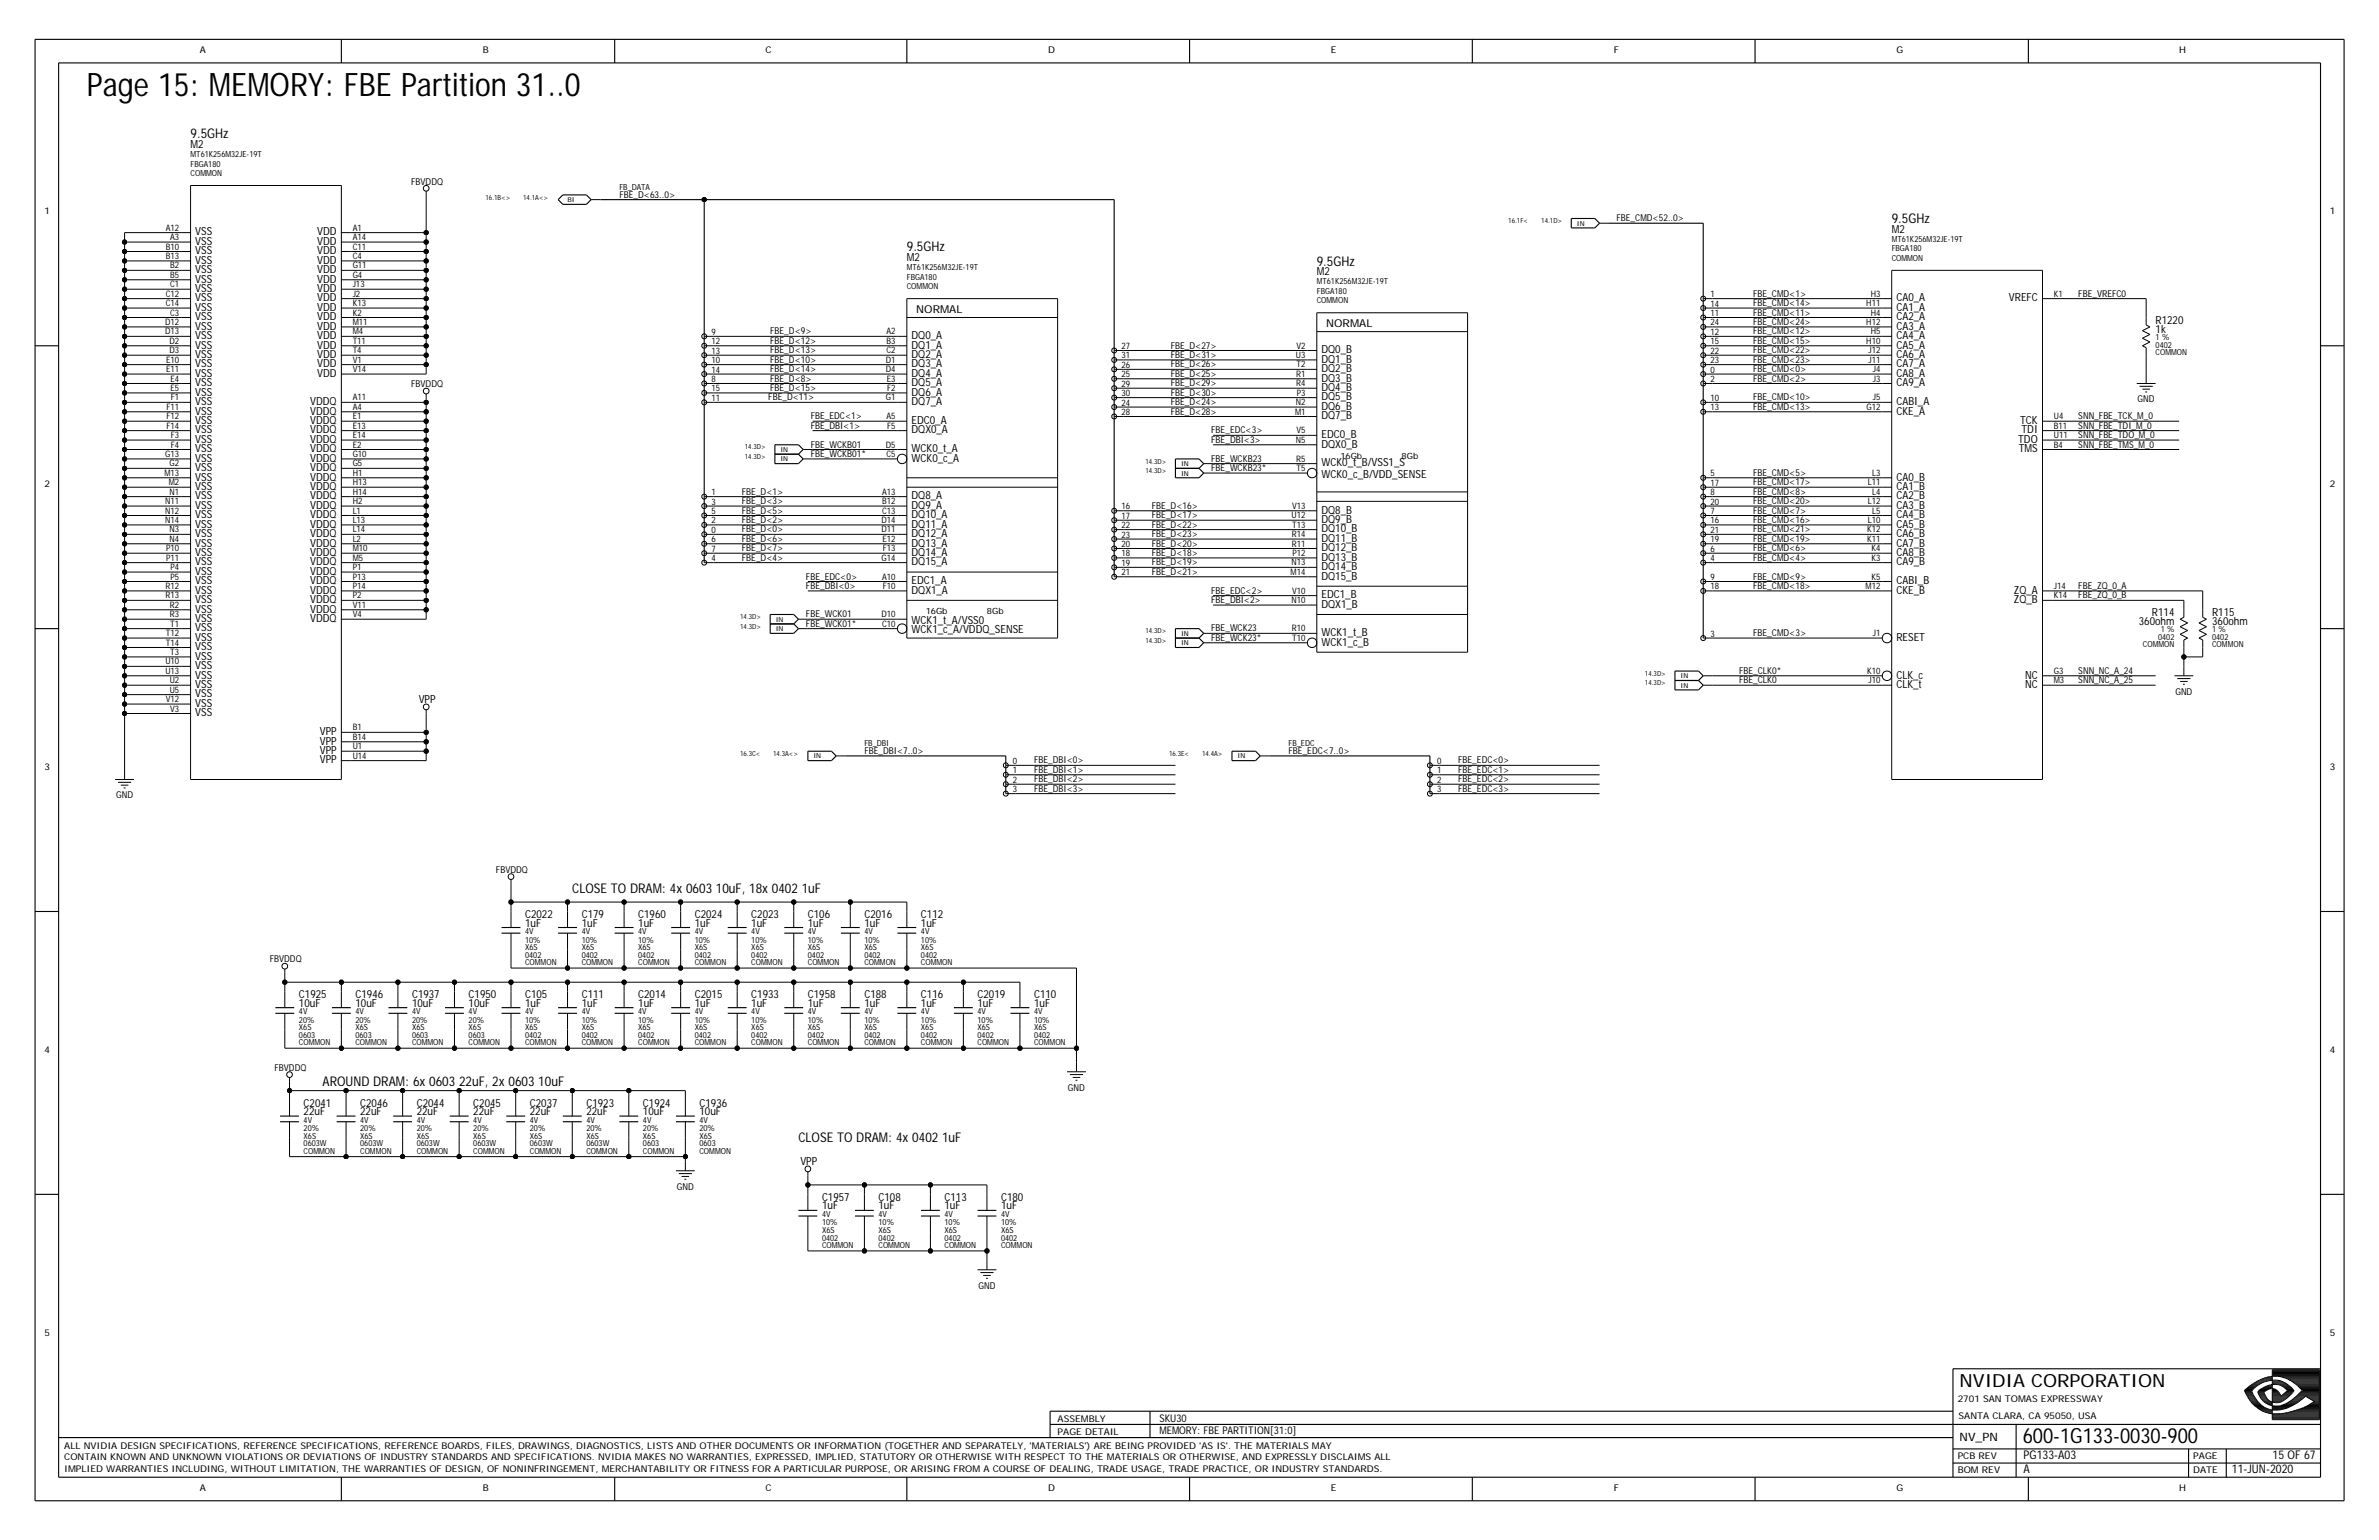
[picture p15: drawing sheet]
<svg xmlns="http://www.w3.org/2000/svg" width="432mm" height="279mm" viewBox="0 0 432 279" stroke-linecap="round" stroke-linejoin="round" font-family="sans-serif">
<defs><g id="words">
<text font-size="5.9" x="15.8" y="17.4">Page 15: MEMORY: FBE Partition 31..0</text>
<text font-size="3.8" x="367.1" y="261.8">600-1G133-0030-900</text>
<text font-size="3.3" x="355.7" y="251.6">NVIDIA CORPORATION</text>
<g font-size="2.4">
<text x="34.6" y="25.1">9.5GHz</text>
<text x="343.4" y="40.5">9.5GHz</text>
<text x="164.6" y="45.6">9.5GHz</text>
<text x="239" y="48.2">9.5GHz</text>
<text x="103.9" y="161.9">CLOSE TO DRAM: 4x 0603 10uF, 18x 0402 1uF</text>
<text x="58.5" y="197">AROUND DRAM: 6x 0603 22uF, 2x 0603 10uF</text>
<text x="144.9" y="207.3">CLOSE TO DRAM: 4x 0402 1uF</text>
</g>
<g font-size="2.2">
<text x="367.3" y="267.3">A</text>
<text x="367.3" y="264.8">PG133-A03</text>
<text x="405.1" y="267.3">11-JUN-2020</text>
<text x="412.5" y="264.8">15 OF 67</text>
</g>
<text font-size="2.1" x="355.7" y="261.5">NV_PN</text>
<g font-size="2">
<text x="34.6" y="26.8">M2</text>
<text x="35.4" y="47.9">VSS</text>
<text x="35.4" y="46.1">VSS</text>
<text x="35.4" y="44.4">VSS</text>
<text x="35.4" y="42.7">VSS</text>
<text x="57.6" y="47.9">VDD</text>
<text x="57.6" y="46.1">VDD</text>
<text x="57.6" y="44.4">VDD</text>
<text x="57.6" y="42.7">VDD</text>
<text x="164.6" y="47.3">M2</text>
<text x="343.4" y="42.2">M2</text>
<text x="35.4" y="53">VSS</text>
<text x="35.4" y="51.3">VSS</text>
<text x="35.4" y="49.6">VSS</text>
<text x="57.6" y="53">VDD</text>
<text x="57.6" y="51.3">VDD</text>
<text x="57.6" y="49.6">VDD</text>
<text x="239" y="49.9">M2</text>
<text x="35.4" y="59.8">VSS</text>
<text x="35.4" y="58.1">VSS</text>
<text x="35.4" y="56.4">VSS</text>
<text x="35.4" y="54.7">VSS</text>
<text x="57.6" y="59.8">VDD</text>
<text x="57.6" y="58.1">VDD</text>
<text x="57.6" y="56.4">VDD</text>
<text x="57.6" y="54.7">VDD</text>
<text x="166.3" y="56.7">NORMAL</text>
<text x="240.7" y="59.3">NORMAL</text>
<text x="344.2" y="58.1">CA2_A</text>
<text x="344.2" y="56.4">CA1_A</text>
<text x="344.2" y="59.8">CA3_A</text>
<text x="344.2" y="54.7">CA0_A</text>
<text x="364.6" y="54.7">VREFC</text>
<text x="391.3" y="58.8">R1220</text>
<text x="35.4" y="65">VSS</text>
<text x="35.4" y="63.2">VSS</text>
<text x="35.4" y="61.5">VSS</text>
<text x="57.6" y="65">VDD</text>
<text x="57.6" y="63.2">VDD</text>
<text x="57.6" y="61.5">VDD</text>
<text x="165.5" y="63.2">DQ1_A</text>
<text x="165.5" y="61.5">DQ0_A</text>
<text x="165.5" y="65">DQ2_A</text>
<text x="239.9" y="64.1">DQ0_B</text>
<text x="239.9" y="65.8">DQ1_B</text>
<text x="344.2" y="65">CA6_A</text>
<text x="344.2" y="63.2">CA5_A</text>
<text x="344.2" y="61.5">CA4_A</text>
<text x="391.3" y="60.3">1k</text>
<text x="35.4" y="71.8">VSS</text>
<text x="35.4" y="66.7">VSS</text>
<text x="35.4" y="68.4">VSS</text>
<text x="35.4" y="70.1">VSS</text>
<text x="57.6" y="68.4">VDD</text>
<text x="57.6" y="66.7">VDD</text>
<text x="165.5" y="70.1">DQ5_A</text>
<text x="165.5" y="71.8">DQ6_A</text>
<text x="165.5" y="68.4">DQ4_A</text>
<text x="165.5" y="66.7">DQ3_A</text>
<text x="239.9" y="70.9">DQ4_B</text>
<text x="239.9" y="69.2">DQ3_B</text>
<text x="239.9" y="67.5">DQ2_B</text>
<text x="344.2" y="70.1">CA9_A</text>
<text x="344.2" y="68.4">CA8_A</text>
<text x="344.2" y="66.7">CA7_A</text>
<text x="35.4" y="76.9">VSS</text>
<text x="35.4" y="75.2">VSS</text>
<text x="35.4" y="73.5">VSS</text>
<text x="56.3" y="76.9">VDDQ</text>
<text x="56.3" y="75.2">VDDQ</text>
<text x="56.3" y="73.5">VDDQ</text>
<text x="165.5" y="73.5">DQ7_A</text>
<text x="165.5" y="76.9">EDC0_A</text>
<text x="239.9" y="74.4">DQ6_B</text>
<text x="239.9" y="76.1">DQ7_B</text>
<text x="239.9" y="72.7">DQ5_B</text>
<text x="344.2" y="73.5">CABI_A</text>
<text x="344.2" y="75.2">CKE_A</text>
<text x="366.7" y="76.9">TCK</text>
<text x="35.4" y="83.8">VSS</text>
<text x="35.4" y="82.1">VSS</text>
<text x="35.4" y="80.4">VSS</text>
<text x="35.4" y="78.6">VSS</text>
<text x="56.3" y="83.8">VDDQ</text>
<text x="56.3" y="82.1">VDDQ</text>
<text x="56.3" y="80.4">VDDQ</text>
<text x="56.3" y="78.6">VDDQ</text>
<text x="165.5" y="78.6">DQX0_A</text>
<text x="165.5" y="83.8">WCK0_c_A</text>
<text x="165.5" y="82.1">WCK0_t_A</text>
<text x="239.9" y="79.5">EDC0_B</text>
<text x="239.9" y="81.2">DQX0_B</text>
<text x="366.3" y="80.4">TDO</text>
<text x="366.4" y="82.1">TMS</text>
<text x="366.9" y="78.6">TDI</text>
<text x="35.4" y="88.9">VSS</text>
<text x="35.4" y="87.2">VSS</text>
<text x="35.4" y="85.5">VSS</text>
<text x="56.3" y="88.9">VDDQ</text>
<text x="56.3" y="87.2">VDDQ</text>
<text x="56.3" y="85.5">VDDQ</text>
<text x="239.9" y="84.6">WCK0_t_B/VSS1_S</text>
<text x="239.9" y="86.7">WCK0_c_B/VDD_SENSE</text>
<text x="344.2" y="87.2">CA0_B</text>
<text x="344.2" y="88.9">CA1_B</text>
<text x="35.4" y="92.3">VSS</text>
<text x="35.4" y="90.6">VSS</text>
<text x="35.4" y="94">VSS</text>
<text x="35.4" y="95.7">VSS</text>
<text x="56.3" y="95.7">VDDQ</text>
<text x="56.3" y="94">VDDQ</text>
<text x="56.3" y="92.3">VDDQ</text>
<text x="56.3" y="90.6">VDDQ</text>
<text x="165.5" y="90.6">DQ8_A</text>
<text x="165.5" y="92.3">DQ9_A</text>
<text x="165.5" y="95.7">DQ11_A</text>
<text x="165.5" y="94">DQ10_A</text>
<text x="239.9" y="94.9">DQ9_B</text>
<text x="239.9" y="93.2">DQ8_B</text>
<text x="344.2" y="90.6">CA2_B</text>
<text x="344.2" y="94">CA4_B</text>
<text x="344.2" y="95.7">CA5_B</text>
<text x="344.2" y="92.3">CA3_B</text>
<text x="35.4" y="100.9">VSS</text>
<text x="35.4" y="99.2">VSS</text>
<text x="35.4" y="97.5">VSS</text>
<text x="56.3" y="99.2">VDDQ</text>
<text x="56.3" y="97.5">VDDQ</text>
<text x="56.3" y="100.9">VDDQ</text>
<text x="165.5" y="100.9">DQ14_A</text>
<text x="165.5" y="99.2">DQ13_A</text>
<text x="165.5" y="97.5">DQ12_A</text>
<text x="239.9" y="100">DQ12_B</text>
<text x="239.9" y="101.7">DQ13_B</text>
<text x="239.9" y="98.3">DQ11_B</text>
<text x="239.9" y="96.6">DQ10_B</text>
<text x="344.2" y="97.5">CA6_B</text>
<text x="344.2" y="100.9">CA8_B</text>
<text x="344.2" y="99.2">CA7_B</text>
<text x="35.4" y="107.7">VSS</text>
<text x="35.4" y="106">VSS</text>
<text x="35.4" y="104.3">VSS</text>
<text x="35.4" y="102.6">VSS</text>
<text x="56.3" y="107.7">VDDQ</text>
<text x="56.3" y="106">VDDQ</text>
<text x="56.3" y="104.3">VDDQ</text>
<text x="56.3" y="102.6">VDDQ</text>
<text x="165.5" y="102.6">DQ15_A</text>
<text x="165.5" y="106">EDC1_A</text>
<text x="165.5" y="107.7">DQX1_A</text>
<text x="239.9" y="105.2">DQ15_B</text>
<text x="239.9" y="103.4">DQ14_B</text>
<text x="344.2" y="102.6">CA9_B</text>
<text x="344.2" y="106">CABI_B</text>
<text x="344.2" y="107.7">CKE_B</text>
<text x="365.5" y="107.7">ZQ_A</text>
<text x="35.4" y="112.9">VSS</text>
<text x="35.4" y="111.1">VSS</text>
<text x="35.4" y="109.4">VSS</text>
<text x="56.3" y="112.9">VDDQ</text>
<text x="56.3" y="111.1">VDDQ</text>
<text x="56.3" y="109.4">VDDQ</text>
<text x="165.5" y="113.2">WCK1_t_A/VSS0</text>
<text x="239.9" y="108.6">EDC1_B</text>
<text x="239.9" y="110.3">DQX1_B</text>
<text x="365.5" y="109.4">ZQ_B</text>
<text x="388.2" y="113.4">360ohm</text>
<text x="390.6" y="111.8">R114</text>
<text x="401.5" y="111.8">R115</text>
<text x="401.5" y="113.4">360ohm</text>
<text x="35.4" y="119.7">VSS</text>
<text x="35.4" y="118">VSS</text>
<text x="35.4" y="116.3">VSS</text>
<text x="35.4" y="114.6">VSS</text>
<text x="165.5" y="114.9">WCK1_c_A/VDDQ_SENSE</text>
<text x="239.9" y="115.4">WCK1_t_B</text>
<text x="239.9" y="117.1">WCK1_c_B</text>
<text x="344.2" y="116.3">RESET</text>
<text x="35.4" y="124.8">VSS</text>
<text x="35.4" y="123.1">VSS</text>
<text x="35.4" y="121.4">VSS</text>
<text x="344.2" y="123.1">CLK_c</text>
<text x="344.2" y="124.8">CLK_t</text>
<text x="367.6" y="124.8">NC</text>
<text x="367.6" y="123.1">NC</text>
<text x="35.4" y="130">VSS</text>
<text x="35.4" y="128.3">VSS</text>
<text x="35.4" y="126.5">VSS</text>
<text x="76" y="127.6">VPP</text>
<text x="58" y="136.8">VPP</text>
<text x="58" y="135.1">VPP</text>
<text x="58" y="133.4">VPP</text>
<text x="58" y="138.5">VPP</text>
<text x="95.3" y="166.6">C2022</text>
<text x="105.6" y="166.6">C179</text>
<text x="115.8" y="166.6">C1960</text>
<text x="126.1" y="166.6">C2024</text>
<text x="136.4" y="166.6">C2023</text>
<text x="146.6" y="166.6">C106</text>
<text x="156.9" y="166.6">C2016</text>
<text x="167.2" y="166.6">C112</text>
<text x="95.3" y="168.1">1uF</text>
<text x="105.6" y="168.1">1uF</text>
<text x="115.8" y="168.1">1uF</text>
<text x="126.1" y="168.1">1uF</text>
<text x="136.4" y="168.1">1uF</text>
<text x="146.6" y="168.1">1uF</text>
<text x="156.9" y="168.1">1uF</text>
<text x="167.2" y="168.1">1uF</text>
<text x="54.3" y="181.1">C1925</text>
<text x="54.3" y="182.6">10uF</text>
<text x="64.5" y="181.1">C1946</text>
<text x="64.5" y="182.6">10uF</text>
<text x="74.8" y="181.1">C1937</text>
<text x="74.8" y="182.6">10uF</text>
<text x="85.1" y="181.1">C1950</text>
<text x="85.1" y="182.6">10uF</text>
<text x="95.3" y="181.1">C105</text>
<text x="95.3" y="182.6">1uF</text>
<text x="105.6" y="181.1">C111</text>
<text x="105.6" y="182.6">1uF</text>
<text x="115.8" y="181.1">C2014</text>
<text x="115.8" y="182.6">1uF</text>
<text x="126.1" y="181.1">C2015</text>
<text x="126.1" y="182.6">1uF</text>
<text x="136.4" y="181.1">C1933</text>
<text x="136.4" y="182.6">1uF</text>
<text x="146.6" y="181.1">C1958</text>
<text x="146.6" y="182.6">1uF</text>
<text x="156.9" y="181.1">C188</text>
<text x="156.9" y="182.6">1uF</text>
<text x="167.2" y="181.1">C116</text>
<text x="167.2" y="182.6">1uF</text>
<text x="177.4" y="181.1">C2019</text>
<text x="177.4" y="182.6">1uF</text>
<text x="187.7" y="181.1">C110</text>
<text x="187.7" y="182.6">1uF</text>
<text x="55.1" y="200.8">C2041</text>
<text x="55.1" y="202.3">22uF</text>
<text x="65.4" y="200.8">C2046</text>
<text x="65.4" y="202.3">22uF</text>
<text x="75.6" y="200.8">C2044</text>
<text x="75.6" y="202.3">22uF</text>
<text x="85.9" y="200.8">C2045</text>
<text x="85.9" y="202.3">22uF</text>
<text x="96.2" y="200.8">C2037</text>
<text x="96.2" y="202.3">22uF</text>
<text x="106.4" y="200.8">C1923</text>
<text x="106.4" y="202.3">22uF</text>
<text x="116.7" y="200.8">C1924</text>
<text x="116.7" y="202.3">10uF</text>
<text x="127" y="200.8">C1936</text>
<text x="127" y="202.3">10uF</text>
<text x="145.3" y="211.4">VPP</text>
<text x="149.2" y="217.9">C1957</text>
<text x="149.2" y="219.4">1uF</text>
<text x="159.5" y="217.9">C108</text>
<text x="159.5" y="219.4">1uF</text>
<text x="171.4" y="217.9">C113</text>
<text x="171.4" y="219.4">1uF</text>
<text x="181.7" y="217.9">C180</text>
<text x="181.7" y="219.4">1uF</text>
</g>
<g font-size="1.9">
<text x="210.4" y="257.9">SKU30</text>
<text x="210.4" y="260.1">MEMORY: FBE PARTITION[31:0]</text>
</g>
<g font-size="1.7">
<text x="36.3" y="9.7">A</text>
<text x="87.6" y="9.7">B</text>
<text x="138.9" y="9.7">C</text>
<text x="190.3" y="9.7">D</text>
<text x="241.6" y="9.7">E</text>
<text x="292.9" y="9.7">F</text>
<text x="344.2" y="9.7">G</text>
<text x="395.5" y="9.7">H</text>
<text x="74.6" y="33.5">FBVDDQ</text>
<text x="112.4" y="35.9">FBE_D&lt;63..0&gt;</text>
<text x="8.1" y="38.8">1</text>
<text x="293.4" y="40.2">FBE_CMD&lt;52..0&gt;</text>
<text x="422.9" y="38.8">1</text>
<text x="318.2" y="53.8">FBE_CMD&lt;1&gt;</text>
<text x="377.2" y="53.8">FBE_VREFC0</text>
<text x="318.2" y="57.3">FBE_CMD&lt;11&gt;</text>
<text x="318.2" y="55.5">FBE_CMD&lt;14&gt;</text>
<text x="318.2" y="59">FBE_CMD&lt;24&gt;</text>
<text x="139.8" y="65.8">FBE_D&lt;10&gt;</text>
<text x="139.8" y="60.7">FBE_D&lt;9&gt;</text>
<text x="139.8" y="62.4">FBE_D&lt;12&gt;</text>
<text x="139.8" y="64.1">FBE_D&lt;13&gt;</text>
<text x="212.5" y="63.2">FBE_D&lt;27&gt;</text>
<text x="212.5" y="65">FBE_D&lt;31&gt;</text>
<text x="318.2" y="65.8">FBE_CMD&lt;23&gt;</text>
<text x="318.2" y="64.1">FBE_CMD&lt;22&gt;</text>
<text x="318.2" y="62.4">FBE_CMD&lt;15&gt;</text>
<text x="318.2" y="60.7">FBE_CMD&lt;12&gt;</text>
<text x="74.6" y="70.3">FBVDDQ</text>
<text x="139.8" y="70.9">FBE_D&lt;15&gt;</text>
<text x="139.8" y="67.5">FBE_D&lt;14&gt;</text>
<text x="139.8" y="69.2">FBE_D&lt;8&gt;</text>
<text x="212.5" y="71.8">FBE_D&lt;30&gt;</text>
<text x="212.5" y="70.1">FBE_D&lt;29&gt;</text>
<text x="212.5" y="68.4">FBE_D&lt;25&gt;</text>
<text x="212.5" y="66.7">FBE_D&lt;26&gt;</text>
<text x="318.2" y="69.2">FBE_CMD&lt;2&gt;</text>
<text x="318.2" y="67.5">FBE_CMD&lt;0&gt;</text>
<text x="139.4" y="72.7">FBE_D&lt;11&gt;</text>
<text x="147.1" y="77.8">FBE_DBI&lt;1&gt;</text>
<text x="147.1" y="76.1">FBE_EDC&lt;1&gt;</text>
<text x="212.5" y="73.5">FBE_D&lt;24&gt;</text>
<text x="212.5" y="75.2">FBE_D&lt;28&gt;</text>
<text x="318.2" y="72.7">FBE_CMD&lt;10&gt;</text>
<text x="318.2" y="74.4">FBE_CMD&lt;13&gt;</text>
<text x="377.2" y="76.1">SNN_FBE_TCK_M_0</text>
<text x="377.2" y="77.8">SNN_FBE_TDI_M_0</text>
<text x="388" y="73">GND</text>
<text x="147.1" y="82.9">FBE_WCKB01*</text>
<text x="147.1" y="81.2">FBE_WCKB01</text>
<text x="219.8" y="78.6">FBE_EDC&lt;3&gt;</text>
<text x="219.8" y="80.4">FBE_DBI&lt;3&gt;</text>
<text x="219.8" y="83.8">FBE_WCKB23</text>
<text x="377.2" y="79.5">SNN_FBE_TDO_M_0</text>
<text x="377.2" y="81.2">SNN_FBE_TMS_M_0</text>
<text x="8.1" y="88.4">2</text>
<text x="134.7" y="89.8">FBE_D&lt;1&gt;</text>
<text x="219.8" y="85.5">FBE_WCKB23*</text>
<text x="318.2" y="86.3">FBE_CMD&lt;5&gt;</text>
<text x="318.2" y="88.1">FBE_CMD&lt;17&gt;</text>
<text x="318.2" y="89.8">FBE_CMD&lt;8&gt;</text>
<text x="422.9" y="88.4">2</text>
<text x="134.7" y="91.5">FBE_D&lt;3&gt;</text>
<text x="134.7" y="94.9">FBE_D&lt;2&gt;</text>
<text x="134.7" y="93.2">FBE_D&lt;5&gt;</text>
<text x="209.1" y="95.7">FBE_D&lt;22&gt;</text>
<text x="209.1" y="94">FBE_D&lt;17&gt;</text>
<text x="209.1" y="92.3">FBE_D&lt;16&gt;</text>
<text x="318.2" y="93.2">FBE_CMD&lt;7&gt;</text>
<text x="318.2" y="94.9">FBE_CMD&lt;16&gt;</text>
<text x="318.2" y="91.5">FBE_CMD&lt;20&gt;</text>
<text x="134.7" y="100">FBE_D&lt;7&gt;</text>
<text x="134.7" y="101.7">FBE_D&lt;4&gt;</text>
<text x="134.7" y="98.3">FBE_D&lt;6&gt;</text>
<text x="134.7" y="96.6">FBE_D&lt;0&gt;</text>
<text x="209.1" y="99.2">FBE_D&lt;20&gt;</text>
<text x="209.1" y="97.5">FBE_D&lt;23&gt;</text>
<text x="209.1" y="100.9">FBE_D&lt;18&gt;</text>
<text x="318.2" y="101.7">FBE_CMD&lt;4&gt;</text>
<text x="318.2" y="96.6">FBE_CMD&lt;21&gt;</text>
<text x="318.2" y="100">FBE_CMD&lt;6&gt;</text>
<text x="318.2" y="98.3">FBE_CMD&lt;19&gt;</text>
<text x="146.3" y="105.2">FBE_EDC&lt;0&gt;</text>
<text x="146.3" y="106.9">FBE_DBI&lt;0&gt;</text>
<text x="209.1" y="104.3">FBE_D&lt;21&gt;</text>
<text x="209.1" y="102.6">FBE_D&lt;19&gt;</text>
<text x="219.8" y="107.7">FBE_EDC&lt;2&gt;</text>
<text x="318.2" y="105.2">FBE_CMD&lt;9&gt;</text>
<text x="318.2" y="106.9">FBE_CMD&lt;18&gt;</text>
<text x="377.2" y="106.9">FBE_ZQ_0_A</text>
<text x="146.3" y="112">FBE_WCK01</text>
<text x="146.3" y="113.7">FBE_WCK01*</text>
<text x="219.8" y="109.4">FBE_DBI&lt;2&gt;</text>
<text x="377.2" y="108.6">FBE_ZQ_0_B</text>
<text x="219.8" y="114.6">FBE_WCK23</text>
<text x="219.8" y="116.3">FBE_WCK23*</text>
<text x="318.2" y="115.4">FBE_CMD&lt;3&gt;</text>
<text x="315.6" y="122.3">FBE_CLK0*</text>
<text x="315.6" y="124">FBE_CLK0</text>
<text x="377.2" y="124">SNN_NC_A_25</text>
<text x="377.2" y="122.3">SNN_NC_A_24</text>
<text x="394.8" y="126">GND</text>
<text x="156.9" y="136.8">FBE_DBI&lt;7..0&gt;</text>
<text x="233.9" y="136.8">FBE_EDC&lt;7..0&gt;</text>
<text x="8.1" y="139.7">3</text>
<text x="187.7" y="138.5">FBE_DBI&lt;0&gt;</text>
<text x="187.7" y="140.2">FBE_DBI&lt;1&gt;</text>
<text x="187.7" y="141.9">FBE_DBI&lt;2&gt;</text>
<text x="187.7" y="143.6">FBE_DBI&lt;3&gt;</text>
<text x="264.7" y="138.5">FBE_EDC&lt;0&gt;</text>
<text x="264.7" y="140.2">FBE_EDC&lt;1&gt;</text>
<text x="264.7" y="141.9">FBE_EDC&lt;2&gt;</text>
<text x="264.7" y="143.6">FBE_EDC&lt;3&gt;</text>
<text x="422.9" y="139.7">3</text>
<text x="21.1" y="144.8">GND</text>
<text x="90" y="158.4">FBVDDQ</text>
<text x="49" y="174.6">FBVDDQ</text>
<text x="8.1" y="191">4</text>
<text x="422.9" y="191">4</text>
<text x="49.8" y="194.3">FBVDDQ</text>
<text x="193.8" y="197.9">GND</text>
<text x="122.9" y="215.8">GND</text>
<text x="177.6" y="233.8">GND</text>
<text x="8.1" y="242.3">5</text>
<text x="422.9" y="242.3">5</text>
<text x="192" y="257.9">ASSEMBLY</text>
<text x="355.3" y="254.3">2701 SAN TOMAS EXPRESSWAY</text>
<text x="355.5" y="257.4">SANTA CLARA, CA 95050, USA</text>
<text x="11.7" y="262.9">ALL NVIDIA DESIGN SPECIFICATIONS, REFERENCE SPECIFICATIONS, REFERENCE BOARDS, FILES, DRAWINGS, DIAGNOSTICS, LISTS AND OTHER DOCUMENTS OR INFORMATION (TOGETHER AND SEPARATELY, 'MATERIALS') ARE BEING PROVIDED 'AS IS'. THE MATERIALS MAY</text>
<text x="192" y="260.3">PAGE DETAIL</text>
<text x="11.7" y="264.9">CONTAIN KNOWN AND UNKNOWN VIOLATIONS OR DEVIATIONS OF INDUSTRY STANDARDS AND SPECIFICATIONS. NVIDIA MAKES NO WARRANTIES, EXPRESSED, IMPLIED, STATUTORY OR OTHERWISE WITH RESPECT TO THE MATERIALS OR OTHERWISE, AND EXPRESSLY DISCLAIMS ALL</text>
<text x="11.7" y="267.2">IMPLIED WARRANTIES INCLUDING, WITHOUT LIMITATION, THE WARRANTIES OF DESIGN, OF NONINFRINGEMENT, MERCHANTABILITY OR FITNESS FOR A PARTICULAR PURPOSE, OR ARISING FROM A COURSE OF DEALING, TRADE USAGE, TRADE PRACTICE, OR INDUSTRY STANDARDS.</text>
<text x="355.3" y="267.3">BOM REV</text>
<text x="355.3" y="264.8">PCB REV</text>
<text x="398.1" y="264.8">PAGE</text>
<text x="398.1" y="267.3">DATE</text>
<text x="36.3" y="270.6">A</text>
<text x="87.6" y="270.6">B</text>
<text x="138.9" y="270.6">C</text>
<text x="190.3" y="270.6">D</text>
<text x="241.6" y="270.6">E</text>
<text x="292.9" y="270.6">F</text>
<text x="344.2" y="270.6">G</text>
<text x="395.5" y="270.6">H</text>
</g>
<g font-size="1.6">
<text x="30.1" y="41.9">A12</text>
<text x="64" y="41.9">A1</text>
<text x="30.1" y="47">B13</text>
<text x="30.1" y="45.3">B10</text>
<text x="30.9" y="43.6">A3</text>
<text x="64" y="47">C4</text>
<text x="64" y="45.3">C11</text>
<text x="64" y="43.6">A14</text>
<text x="30.1" y="53.8">C12</text>
<text x="30.9" y="52.1">C1</text>
<text x="30.9" y="50.4">B5</text>
<text x="30.9" y="48.7">B2</text>
<text x="64" y="53.8">J2</text>
<text x="64" y="52.1">J13</text>
<text x="64" y="50.4">G4</text>
<text x="64" y="48.7">G11</text>
<text x="310.4" y="53.9">1</text>
<text x="339.5" y="53.8">H3</text>
<text x="372.8" y="53.8">K1</text>
<text x="30" y="59">D12</text>
<text x="30.1" y="55.5">C14</text>
<text x="30.9" y="57.3">C3</text>
<text x="64" y="59">M11</text>
<text x="64" y="57.3">K2</text>
<text x="64" y="55.5">K13</text>
<text x="310.4" y="59">24</text>
<text x="310.4" y="57.3">11</text>
<text x="310.4" y="55.6">14</text>
<text x="338.7" y="59">H12</text>
<text x="338.7" y="55.5">H11</text>
<text x="339.5" y="57.3">H4</text>
<text x="30" y="60.7">D13</text>
<text x="30.1" y="65.8">E10</text>
<text x="30.8" y="64.1">D3</text>
<text x="30.8" y="62.4">D2</text>
<text x="64" y="65.8">V1</text>
<text x="64" y="64.1">T4</text>
<text x="64" y="62.4">T11</text>
<text x="64" y="60.7">M4</text>
<text x="129.1" y="62.5">12</text>
<text x="129.1" y="65.9">10</text>
<text x="129.1" y="64.2">13</text>
<text x="129.1" y="60.7">9</text>
<text x="160.8" y="65.8">D1</text>
<text x="160.9" y="64.1">C2</text>
<text x="160.9" y="60.7">A2</text>
<text x="160.9" y="62.4">B3</text>
<text x="203.5" y="63.3">27</text>
<text x="203.5" y="65">31</text>
<text x="235.2" y="65">U3</text>
<text x="235.3" y="63.2">V2</text>
<text x="310.4" y="60.7">12</text>
<text x="310.4" y="62.5">15</text>
<text x="310.4" y="64.2">22</text>
<text x="310.4" y="65.9">23</text>
<text x="338.7" y="62.4">H10</text>
<text x="339.1" y="65.8">J11</text>
<text x="339.1" y="64.1">J12</text>
<text x="339.5" y="60.7">H5</text>
<text x="30.1" y="67.5">E11</text>
<text x="30.9" y="70.9">E5</text>
<text x="30.9" y="69.2">E4</text>
<text x="64" y="67.5">V14</text>
<text x="129.1" y="67.6">14</text>
<text x="129.1" y="71">15</text>
<text x="129.1" y="69.3">8</text>
<text x="160.8" y="67.5">D4</text>
<text x="160.9" y="69.2">E3</text>
<text x="161" y="70.9">F2</text>
<text x="203.5" y="68.4">25</text>
<text x="203.5" y="66.7">26</text>
<text x="203.5" y="71.9">30</text>
<text x="203.5" y="70.2">29</text>
<text x="235.3" y="70.1">R4</text>
<text x="235.3" y="68.4">R1</text>
<text x="235.3" y="66.7">T2</text>
<text x="235.4" y="71.8">P3</text>
<text x="310.4" y="69.3">2</text>
<text x="310.4" y="67.6">0</text>
<text x="339.9" y="69.2">J3</text>
<text x="339.9" y="67.5">J4</text>
<text x="30.2" y="77.8">F14</text>
<text x="30.2" y="76.1">F12</text>
<text x="30.2" y="74.4">F11</text>
<text x="31" y="72.7">F1</text>
<text x="64" y="77.8">E13</text>
<text x="64" y="76.1">E1</text>
<text x="64" y="74.4">A4</text>
<text x="64" y="72.7">A11</text>
<text x="129.1" y="72.7">11</text>
<text x="160.8" y="72.7">G1</text>
<text x="160.9" y="76.1">A5</text>
<text x="161" y="77.8">F5</text>
<text x="203.5" y="75.3">28</text>
<text x="203.5" y="73.6">24</text>
<text x="235.1" y="75.2">M1</text>
<text x="235.2" y="73.5">N2</text>
<text x="310.4" y="74.4">13</text>
<text x="310.4" y="72.7">10</text>
<text x="338.8" y="74.4">G12</text>
<text x="339.9" y="72.7">J5</text>
<text x="372.8" y="77.8">B11</text>
<text x="372.8" y="76.1">U4</text>
<text x="30" y="82.9">G13</text>
<text x="31" y="81.2">F4</text>
<text x="31" y="79.5">F3</text>
<text x="64" y="82.9">G10</text>
<text x="64" y="81.2">E2</text>
<text x="64" y="79.5">E14</text>
<text x="160.8" y="81.2">D5</text>
<text x="160.9" y="82.9">C5</text>
<text x="235.2" y="80.4">N5</text>
<text x="235.3" y="83.8">R5</text>
<text x="235.3" y="78.6">V5</text>
<text x="243.3" y="83.3">16Gb</text>
<text x="254.4" y="83.3">8Gb</text>
<text x="372.8" y="81.2">B4</text>
<text x="372.8" y="79.5">U11</text>
<text x="29.8" y="86.3">M13</text>
<text x="30.6" y="88.1">M2</text>
<text x="30.8" y="89.8">N1</text>
<text x="30.8" y="84.6">G2</text>
<text x="64" y="89.8">H14</text>
<text x="64" y="88.1">H13</text>
<text x="64" y="86.3">H1</text>
<text x="64" y="84.6">G5</text>
<text x="129.1" y="89.8">1</text>
<text x="160.1" y="89.8">A13</text>
<text x="235.3" y="85.5">T5</text>
<text x="310.4" y="86.4">5</text>
<text x="310.4" y="88.1">17</text>
<text x="310.4" y="89.8">8</text>
<text x="339" y="88.1">L11</text>
<text x="339.8" y="89.8">L4</text>
<text x="339.8" y="86.3">L3</text>
<text x="30" y="94.9">N14</text>
<text x="30" y="93.2">N12</text>
<text x="30" y="91.5">N11</text>
<text x="64" y="94.9">L13</text>
<text x="64" y="93.2">L1</text>
<text x="64" y="91.5">H2</text>
<text x="129.1" y="91.5">3</text>
<text x="129.1" y="93.3">5</text>
<text x="129.1" y="95">2</text>
<text x="160" y="94.9">D14</text>
<text x="160.1" y="93.2">C13</text>
<text x="160.1" y="91.5">B12</text>
<text x="203.5" y="94.1">17</text>
<text x="203.5" y="95.8">22</text>
<text x="203.5" y="92.4">16</text>
<text x="234.4" y="94">U12</text>
<text x="234.5" y="92.3">V13</text>
<text x="234.5" y="95.7">T13</text>
<text x="310.4" y="93.3">7</text>
<text x="310.4" y="95">16</text>
<text x="310.4" y="91.5">20</text>
<text x="339" y="94.9">L10</text>
<text x="339" y="91.5">L12</text>
<text x="339.8" y="93.2">L5</text>
<text x="30.2" y="101.7">P11</text>
<text x="30.2" y="100">P10</text>
<text x="30.8" y="98.3">N4</text>
<text x="30.8" y="96.6">N3</text>
<text x="64" y="101.7">M5</text>
<text x="64" y="100">M10</text>
<text x="64" y="98.3">L2</text>
<text x="64" y="96.6">L14</text>
<text x="129.1" y="96.7">0</text>
<text x="129.1" y="98.4">6</text>
<text x="129.1" y="100.1">7</text>
<text x="129.1" y="101.8">4</text>
<text x="160" y="96.6">D11</text>
<text x="160" y="101.7">G14</text>
<text x="160.2" y="98.3">E12</text>
<text x="160.2" y="100">F13</text>
<text x="203.5" y="100.9">18</text>
<text x="203.5" y="99.2">20</text>
<text x="203.5" y="97.5">23</text>
<text x="234.5" y="99.2">R11</text>
<text x="234.5" y="97.5">R14</text>
<text x="234.6" y="100.9">P12</text>
<text x="310.4" y="96.7">21</text>
<text x="310.4" y="101.8">4</text>
<text x="310.4" y="98.4">19</text>
<text x="310.4" y="100.1">6</text>
<text x="338.9" y="98.3">K11</text>
<text x="338.9" y="96.6">K12</text>
<text x="339.7" y="101.7">K3</text>
<text x="339.7" y="100">K4</text>
<text x="30.1" y="106.9">R12</text>
<text x="31" y="105.2">P5</text>
<text x="31" y="103.4">P4</text>
<text x="64" y="106.9">P14</text>
<text x="64" y="105.2">P13</text>
<text x="64" y="103.4">P1</text>
<text x="160.1" y="105.2">A10</text>
<text x="160.2" y="106.9">F10</text>
<text x="203.5" y="102.7">19</text>
<text x="203.5" y="104.4">21</text>
<text x="234.3" y="104.3">M14</text>
<text x="234.4" y="102.6">N13</text>
<text x="234.5" y="107.7">V10</text>
<text x="310.4" y="105.2">9</text>
<text x="310.4" y="106.9">18</text>
<text x="338.6" y="106.9">M12</text>
<text x="339.7" y="105.2">K5</text>
<text x="372.8" y="106.9">J14</text>
<text x="30.1" y="108.6">R13</text>
<text x="30.8" y="112">R3</text>
<text x="30.8" y="110.3">R2</text>
<text x="30.9" y="113.7">T1</text>
<text x="64" y="112">V4</text>
<text x="64" y="110.3">V11</text>
<text x="64" y="108.6">P2</text>
<text x="160" y="112">D10</text>
<text x="160.1" y="113.7">C10</text>
<text x="168" y="111.5">16Gb</text>
<text x="179.1" y="111.5">8Gb</text>
<text x="234.4" y="109.4">N10</text>
<text x="372.8" y="108.6">K14</text>
<text x="30.1" y="117.1">T14</text>
<text x="30.1" y="115.4">T12</text>
<text x="30.9" y="118.8">T3</text>
<text x="234.5" y="114.6">R10</text>
<text x="234.5" y="116.3">T10</text>
<text x="310.4" y="115.5">3</text>
<text x="339.9" y="115.4">J1</text>
<text x="30" y="122.3">U13</text>
<text x="30" y="120.6">U10</text>
<text x="30.8" y="125.7">U5</text>
<text x="30.8" y="124">U2</text>
<text x="338.9" y="122.3">K10</text>
<text x="339.1" y="124">J10</text>
<text x="372.8" y="124">M3</text>
<text x="372.8" y="122.3">G3</text>
<text x="30.1" y="127.4">V12</text>
<text x="30.9" y="129.1">V3</text>
<text x="64" y="137.7">U14</text>
<text x="64" y="135.9">U1</text>
<text x="64" y="134.2">B14</text>
<text x="64" y="132.5">B1</text>
<text x="183.9" y="142">2</text>
<text x="183.9" y="140.3">1</text>
<text x="183.9" y="143.7">3</text>
<text x="183.9" y="138.6">0</text>
<text x="260.8" y="138.6">0</text>
<text x="260.8" y="140.3">1</text>
<text x="260.8" y="142">2</text>
<text x="260.8" y="143.7">3</text>
</g>
<g font-size="1.5">
<text x="34.6" y="28.5">MT61K256M32JE-19T</text>
<text x="34.6" y="31.9">COMMON</text>
<text x="34.6" y="30.2">FBGA180</text>
<text x="112.4" y="34.5">FB_DATA</text>
<text x="343.4" y="43.9">MT61K256M32JE-19T</text>
<text x="343.4" y="47.3">COMMON</text>
<text x="343.4" y="45.6">FBGA180</text>
<text x="164.6" y="49">MT61K256M32JE-19T</text>
<text x="164.6" y="50.8">FBGA180</text>
<text x="164.6" y="52.5">COMMON</text>
<text x="239" y="51.6">MT61K256M32JE-19T</text>
<text x="239" y="53.3">FBGA180</text>
<text x="239" y="55">COMMON</text>
<text x="391.3" y="63.1">0402</text>
<text x="391.3" y="61.7">1 %</text>
<text x="391.3" y="64.4">COMMON</text>
<text x="388.9" y="117.5">COMMON</text>
<text x="391.7" y="116.1">0402</text>
<text x="392.2" y="114.7">1 %</text>
<text x="401.5" y="117.5">COMMON</text>
<text x="401.5" y="114.7">1 %</text>
<text x="401.5" y="116.1">0402</text>
<text x="156.9" y="135.4">FB_DBI</text>
<text x="233.9" y="135.4">FB_EDC</text>
<text x="95.3" y="172.4">X6S</text>
<text x="95.3" y="171">10%</text>
<text x="95.3" y="173.8">0402</text>
<text x="95.3" y="169.5">4V</text>
<text x="105.6" y="172.4">X6S</text>
<text x="105.6" y="173.8">0402</text>
<text x="105.6" y="171">10%</text>
<text x="105.6" y="169.5">4V</text>
<text x="115.8" y="171">10%</text>
<text x="115.8" y="169.5">4V</text>
<text x="115.8" y="172.4">X6S</text>
<text x="115.8" y="173.8">0402</text>
<text x="126.1" y="173.8">0402</text>
<text x="126.1" y="169.5">4V</text>
<text x="126.1" y="172.4">X6S</text>
<text x="126.1" y="171">10%</text>
<text x="136.4" y="171">10%</text>
<text x="136.4" y="172.4">X6S</text>
<text x="136.4" y="173.8">0402</text>
<text x="136.4" y="169.5">4V</text>
<text x="146.6" y="172.4">X6S</text>
<text x="146.6" y="173.8">0402</text>
<text x="146.6" y="171">10%</text>
<text x="146.6" y="169.5">4V</text>
<text x="156.9" y="169.5">4V</text>
<text x="156.9" y="171">10%</text>
<text x="156.9" y="172.4">X6S</text>
<text x="156.9" y="173.8">0402</text>
<text x="167.2" y="172.4">X6S</text>
<text x="167.2" y="169.5">4V</text>
<text x="167.2" y="171">10%</text>
<text x="167.2" y="173.8">0402</text>
<text x="95.3" y="175.1">COMMON</text>
<text x="105.6" y="175.1">COMMON</text>
<text x="115.8" y="175.1">COMMON</text>
<text x="126.1" y="175.1">COMMON</text>
<text x="136.4" y="175.1">COMMON</text>
<text x="146.6" y="175.1">COMMON</text>
<text x="156.9" y="175.1">COMMON</text>
<text x="167.2" y="175.1">COMMON</text>
<text x="54.3" y="185.6">20%</text>
<text x="54.3" y="184">4V</text>
<text x="64.5" y="184">4V</text>
<text x="64.5" y="185.6">20%</text>
<text x="74.8" y="185.6">20%</text>
<text x="74.8" y="184">4V</text>
<text x="85.1" y="185.6">20%</text>
<text x="85.1" y="184">4V</text>
<text x="95.3" y="184">4V</text>
<text x="95.3" y="185.6">10%</text>
<text x="105.6" y="184">4V</text>
<text x="105.6" y="185.6">10%</text>
<text x="115.8" y="185.6">10%</text>
<text x="115.8" y="184">4V</text>
<text x="126.1" y="184">4V</text>
<text x="126.1" y="185.6">10%</text>
<text x="136.4" y="184">4V</text>
<text x="136.4" y="185.6">10%</text>
<text x="146.6" y="185.6">10%</text>
<text x="146.6" y="184">4V</text>
<text x="156.9" y="185.6">10%</text>
<text x="156.9" y="184">4V</text>
<text x="167.2" y="185.6">10%</text>
<text x="167.2" y="184">4V</text>
<text x="177.4" y="184">4V</text>
<text x="177.4" y="185.6">10%</text>
<text x="187.7" y="185.6">10%</text>
<text x="187.7" y="184">4V</text>
<text x="54.3" y="188.3">0603</text>
<text x="54.3" y="186.9">X6S</text>
<text x="54.3" y="189.7">COMMON</text>
<text x="64.5" y="186.9">X6S</text>
<text x="64.5" y="188.3">0603</text>
<text x="64.5" y="189.7">COMMON</text>
<text x="74.8" y="189.7">COMMON</text>
<text x="74.8" y="188.3">0603</text>
<text x="74.8" y="186.9">X6S</text>
<text x="85.1" y="189.7">COMMON</text>
<text x="85.1" y="188.3">0603</text>
<text x="85.1" y="186.9">X6S</text>
<text x="95.3" y="186.9">X6S</text>
<text x="95.3" y="188.3">0402</text>
<text x="95.3" y="189.7">COMMON</text>
<text x="105.6" y="186.9">X6S</text>
<text x="105.6" y="188.3">0402</text>
<text x="105.6" y="189.7">COMMON</text>
<text x="115.8" y="188.3">0402</text>
<text x="115.8" y="189.7">COMMON</text>
<text x="115.8" y="186.9">X6S</text>
<text x="126.1" y="189.7">COMMON</text>
<text x="126.1" y="188.3">0402</text>
<text x="126.1" y="186.9">X6S</text>
<text x="136.4" y="188.3">0402</text>
<text x="136.4" y="186.9">X6S</text>
<text x="136.4" y="189.7">COMMON</text>
<text x="146.6" y="188.3">0402</text>
<text x="146.6" y="189.7">COMMON</text>
<text x="146.6" y="186.9">X6S</text>
<text x="156.9" y="189.7">COMMON</text>
<text x="156.9" y="186.9">X6S</text>
<text x="156.9" y="188.3">0402</text>
<text x="167.2" y="186.9">X6S</text>
<text x="167.2" y="188.3">0402</text>
<text x="167.2" y="189.7">COMMON</text>
<text x="177.4" y="188.3">0402</text>
<text x="177.4" y="186.9">X6S</text>
<text x="177.4" y="189.7">COMMON</text>
<text x="187.7" y="186.9">X6S</text>
<text x="187.7" y="189.7">COMMON</text>
<text x="187.7" y="188.3">0402</text>
<text x="55.1" y="203.7">4V</text>
<text x="65.4" y="203.7">4V</text>
<text x="75.6" y="203.7">4V</text>
<text x="85.9" y="203.7">4V</text>
<text x="96.2" y="203.7">4V</text>
<text x="106.4" y="203.7">4V</text>
<text x="116.7" y="203.7">4V</text>
<text x="127" y="203.7">4V</text>
<text x="55.1" y="209.3">COMMON</text>
<text x="55.1" y="205.2">20%</text>
<text x="55.1" y="206.6">X6S</text>
<text x="55.1" y="208">0603W</text>
<text x="65.4" y="205.2">20%</text>
<text x="65.4" y="206.6">X6S</text>
<text x="65.4" y="209.3">COMMON</text>
<text x="65.4" y="208">0603W</text>
<text x="75.6" y="205.2">20%</text>
<text x="75.6" y="206.6">X6S</text>
<text x="75.6" y="209.3">COMMON</text>
<text x="75.6" y="208">0603W</text>
<text x="85.9" y="205.2">20%</text>
<text x="85.9" y="206.6">X6S</text>
<text x="85.9" y="208">0603W</text>
<text x="85.9" y="209.3">COMMON</text>
<text x="96.2" y="208">0603W</text>
<text x="96.2" y="209.3">COMMON</text>
<text x="96.2" y="205.2">20%</text>
<text x="96.2" y="206.6">X6S</text>
<text x="106.4" y="208">0603W</text>
<text x="106.4" y="209.3">COMMON</text>
<text x="106.4" y="205.2">20%</text>
<text x="106.4" y="206.6">X6S</text>
<text x="116.7" y="205.2">20%</text>
<text x="116.7" y="209.3">COMMON</text>
<text x="116.7" y="206.6">X6S</text>
<text x="116.7" y="208">0603</text>
<text x="127" y="206.6">X6S</text>
<text x="127" y="208">0603</text>
<text x="127" y="205.2">20%</text>
<text x="127" y="209.3">COMMON</text>
<text x="149.2" y="220.8">4V</text>
<text x="159.5" y="220.8">4V</text>
<text x="171.4" y="220.8">4V</text>
<text x="181.7" y="220.8">4V</text>
<text x="149.2" y="226.4">COMMON</text>
<text x="149.2" y="223.7">X6S</text>
<text x="149.2" y="225.1">0402</text>
<text x="149.2" y="222.3">10%</text>
<text x="159.5" y="226.4">COMMON</text>
<text x="159.5" y="223.7">X6S</text>
<text x="159.5" y="225.1">0402</text>
<text x="159.5" y="222.3">10%</text>
<text x="171.4" y="226.4">COMMON</text>
<text x="171.4" y="223.7">X6S</text>
<text x="171.4" y="225.1">0402</text>
<text x="171.4" y="222.3">10%</text>
<text x="181.7" y="222.3">10%</text>
<text x="181.7" y="225.1">0402</text>
<text x="181.7" y="223.7">X6S</text>
<text x="181.7" y="226.4">COMMON</text>
</g>
<g font-size="1.3">
<text x="88.1" y="36.2">16.1B&lt;&gt;</text>
<text x="95" y="36.2">14.1A&lt;&gt;</text>
<text x="273.8" y="40.5">16.1F&lt;</text>
<text x="279.8" y="40.5">14.1D&gt;</text>
<text x="135.2" y="81.6">14.3D&gt;</text>
<text x="135.2" y="83.3">14.3D&gt;</text>
<text x="207.9" y="84.1">14.3D&gt;</text>
<text x="207.9" y="85.8">14.3D&gt;</text>
<text x="134.4" y="112.3">14.3D&gt;</text>
<text x="134.4" y="114.1">14.3D&gt;</text>
<text x="207.9" y="114.9">14.3D&gt;</text>
<text x="207.9" y="116.6">14.3D&gt;</text>
<text x="298.6" y="122.6">14.3D&gt;</text>
<text x="298.6" y="124.3">14.3D&gt;</text>
<text x="134.3" y="137.1">16.3C&lt;</text>
<text x="140.3" y="137.1">14.3A&lt;&gt;</text>
<text x="212.2" y="137.1">16.3E&lt;</text>
<text x="218.2" y="137.1">14.4A&gt;</text>
</g>
<g font-size="1.2">
<text x="103" y="36.7">BI</text>
<text x="286.2" y="40.9">IN</text>
<text x="141.7" y="83.7">IN</text>
<text x="141.7" y="82">IN</text>
<text x="214.4" y="86.3">IN</text>
<text x="214.4" y="84.6">IN</text>
<text x="140.8" y="112.8">IN</text>
<text x="140.8" y="114.5">IN</text>
<text x="214.4" y="117.1">IN</text>
<text x="214.4" y="115.4">IN</text>
<text x="305" y="123.1">IN</text>
<text x="305" y="124.8">IN</text>
<text x="147.7" y="137.6">IN</text>
<text x="224.6" y="137.6">IN</text>
</g>
</g></defs>
<g fill="none" stroke="#000" stroke-width=".18">
<path d="M34.6 33.7h27.4zM34.6 33.7v107.7zM62 33.7v107.7zM77.4 35.4v6.8zM77.4 34.7v.7zM107.3 36.2h1.7zM22.6 59.3v1.7zM22.6 57.6v1.7zM22.6 59.3h10.3zM22.6 55.9v1.7zM22.6 57.6h10.3zM22.6 54.2v1.7z"/>
<path d="M22.6 55.9h10.3zM22.6 52.5v1.7zM22.6 54.2h10.3zM22.6 50.8v1.7zM22.6 52.5h10.3zM22.6 49v1.8zM22.6 50.8h10.3zM22.6 47.3v1.7zM22.6 49h10.3zM22.6 45.6v1.7zM22.6 47.3h10.3zM22.6 43.9v1.7z"/>
<path d="M22.6 45.6h10.3zM22.6 42.2v1.7zM22.6 43.9h10.3zM22.6 42.2h10.3zM32.9 45.6h1.7zM32.9 42.2h1.7zM32.9 43.9h1.7zM32.9 47.3h1.7zM32.9 49h1.7zM32.9 50.8h1.7zM32.9 52.5h1.7zM32.9 54.2h1.7z"/>
<path d="M32.9 55.9h1.7zM32.9 57.6h1.7zM32.9 59.3h1.7zM62 42.2h1.7zM62 43.9h1.7zM62 45.6h1.7zM62 47.3h1.7zM62 49h1.7zM62 50.8h1.7zM62 52.5h1.7zM62 54.2h1.7zM62 55.9h1.7z"/>
<path d="M62 57.6h1.7zM62 59.3h1.7zM63.7 59.3h13.7zM63.7 57.6h13.7zM63.7 55.9h13.7zM63.7 54.2h13.7zM63.7 52.5h13.7zM63.7 50.8h13.7zM63.7 49h13.7zM63.7 47.3h13.7zM63.7 45.6h13.7zM63.7 43.9h13.7z"/>
<path d="M63.7 42.2h13.7zM77.4 59.3v1.7zM77.4 57.6v1.7zM77.4 55.9v1.7zM77.4 54.2v1.7zM77.4 52.5v1.7zM77.4 50.8v1.7zM77.4 49v1.8zM77.4 47.3v1.7zM77.4 45.6v1.7zM77.4 43.9v1.7zM77.4 42.2v1.7z"/>
<path d="M164.6 57.6h27.4zM164.6 54.2h27.4zM164.6 54.2v61.6zM192 54.2v61.6zM239 56.7h27.4zM239 56.7v61.6zM266.4 56.7v61.6zM290.3 40.5h1.7zM309.1 59.3h1.8zM309.1 57.6h1.8zM309.1 54.2h1.8zM309.1 55.9h1.8z"/>
<path d="M310.9 54.2h30.7zM310.9 59.3h30.7zM310.9 55.9h30.7zM310.9 57.6h30.7zM341.6 57.6h1.8zM341.6 55.9h1.8zM341.6 54.2h1.8zM341.6 59.3h1.8zM343.4 49v92.4zM343.4 49h27.3zM370.7 54.2h1.7zM370.7 49v92.4z"/>
<path d="M372.4 54.2h17.1zM388.9 60l1.3 .7zM388.9 60l1.3-.7zM389.5 54.2v3.4zM389.5 59l.7 .3zM389.5 57.6v1.4zM22.6 79.8v1.8zM22.6 79.8h10.3zM22.6 78.1v1.7zM22.6 78.1h10.3zM22.6 76.4v1.7zM22.6 76.4h10.3z"/>
<path d="M22.6 74.7v1.7zM22.6 74.7h10.3zM22.6 73v1.7zM22.6 73h10.3zM22.6 71.3v1.7zM22.6 71.3h10.3zM22.6 69.6v1.7zM22.6 69.6h10.3zM22.6 67.9v1.7zM22.6 67.9h10.3zM22.6 66.2v1.7zM22.6 66.2h10.3z"/>
<path d="M22.6 64.4v1.8zM22.6 64.4h10.3zM22.6 62.7v1.7zM22.6 61v1.7zM22.6 62.7h10.3zM22.6 61h10.3zM32.9 61h1.7zM32.9 62.7h1.7zM32.9 64.4h1.7zM32.9 66.2h1.7zM32.9 67.9h1.7zM32.9 69.6h1.7z"/>
<path d="M32.9 71.3h1.7zM32.9 73h1.7zM32.9 74.7h1.7zM32.9 76.4h1.7zM32.9 78.1h1.7zM32.9 79.8h1.7zM62 61h1.7zM62 62.7h1.7zM62 64.4h1.7zM62 66.2h1.7zM62 67.9h1.7zM62 73h1.7z"/>
<path d="M62 74.7h1.7zM62 76.4h1.7zM62 78.1h1.7zM62 79.8h1.7zM63.7 66.2h13.7zM63.7 67.9h13.7zM63.7 64.4h13.7zM63.7 62.7h13.7zM63.7 61h13.7zM63.7 79.8h13.7zM63.7 78.1h13.7zM63.7 76.4h13.7z"/>
<path d="M63.7 74.7h13.7zM63.7 73h13.7zM77.4 66.2v1.7zM77.4 64.4v1.8zM77.4 62.7v1.7zM77.4 61v1.7zM77.4 79.8v1.8zM77.4 78.1v1.7zM77.4 76.4v1.7zM77.4 74.7v1.7zM77.4 73v1.7zM77.4 72.1v.9z"/>
<path d="M77.4 71.5v.6zM127.8 69.6h1.7zM127.8 71.3h1.7zM127.8 61h1.7zM127.8 66.2h1.7zM127.8 67.9h1.7zM127.8 73h1.7zM127.8 62.7h1.7zM127.8 64.4h1.7zM129.5 71.3h33.4zM129.5 69.6h33.4zM129.5 73h33.4z"/>
<path d="M129.5 62.7h33.4zM129.5 64.4h33.4zM129.5 61h33.4zM129.5 66.2h33.4zM129.5 67.9h33.4zM147.5 76.4h15.4zM147.5 78.1h15.4zM162.9 73h1.7zM162.9 61h1.7zM162.9 64.4h1.7zM162.9 66.2h1.7zM162.9 67.9h1.7z"/>
<path d="M162.9 69.6h1.7zM162.9 71.3h1.7zM162.9 78.1h1.7zM162.9 76.4h1.7zM162.9 62.7h1.7zM202.2 63.6h1.7zM202.2 75.6h1.7zM202.2 67h1.7zM202.2 65.3h1.7zM202.2 68.7h1.7zM202.2 73.9h1.7zM202.2 70.4h1.7z"/>
<path d="M202.2 72.1h1.7zM203.9 65.3h33.4zM203.9 67h33.4zM203.9 63.6h33.4zM203.9 68.7h33.4zM203.9 70.4h33.4zM203.9 72.1h33.4zM203.9 75.6h33.4zM203.9 73.9h33.4zM220.2 79h17.1zM237.3 75.6h1.7zM237.3 63.6h1.7z"/>
<path d="M237.3 65.3h1.7zM237.3 67h1.7zM237.3 68.7h1.7zM237.3 70.4h1.7zM237.3 72.1h1.7zM237.3 73.9h1.7zM237.3 79h1.7zM239 60.2h27.4zM309.1 61h1.8zM309.1 62.7h1.8zM309.1 69.6h1.8zM309.1 67.9h1.8z"/>
<path d="M309.1 64.4h1.8zM309.1 66.2h1.8zM309.1 74.7h1.8zM309.1 73h1.8zM310.9 74.7h30.7zM310.9 61h30.7zM310.9 62.7h30.7zM310.9 64.4h30.7zM310.9 66.2h30.7zM310.9 67.9h30.7zM310.9 69.6h30.7zM310.9 73h30.7z"/>
<path d="M341.6 69.6h1.8zM341.6 73h1.8zM341.6 74.7h1.8zM341.6 66.2h1.8zM341.6 67.9h1.8zM341.6 62.7h1.8zM341.6 64.4h1.8zM341.6 61h1.8zM370.7 79.8h1.7zM370.7 78.1h1.7zM370.7 76.4h1.7zM372.4 79.8h23.1z"/>
<path d="M372.4 78.1h23.1zM372.4 76.4h23.1zM387.8 69.6h3.5zM388.3 70.1h2.4zM388.9 62.7l.6 .4zM388.9 62.7l1.3-.7zM388.9 61.4l1.3 .6zM388.9 61.4l1.3-.7zM388.9 70.6h1.3zM389.4 71.1h.3zM389.5 64.4v3.5zM389.5 63.1v1.3z"/>
<path d="M389.5 67.9v1.7zM22.6 98.7v1.7zM22.6 96.9v1.8zM22.6 98.7h10.3zM22.6 96.9h10.3zM22.6 95.2v1.7zM22.6 95.2h10.3zM22.6 93.5v1.7zM22.6 93.5h10.3zM22.6 91.8v1.7zM22.6 91.8h10.3zM22.6 90.1v1.7z"/>
<path d="M22.6 90.1h10.3zM22.6 88.4v1.7zM22.6 88.4h10.3zM22.6 86.7v1.7zM22.6 86.7h10.3zM22.6 85v1.7zM22.6 85h10.3zM22.6 83.3v1.7zM22.6 83.3h10.3zM22.6 81.6v1.7zM22.6 81.6h10.3zM32.9 81.6h1.7z"/>
<path d="M32.9 83.3h1.7zM32.9 85h1.7zM32.9 86.7h1.7zM32.9 88.4h1.7zM32.9 90.1h1.7zM32.9 91.8h1.7zM32.9 93.5h1.7zM32.9 95.2h1.7zM32.9 96.9h1.7zM32.9 98.7h1.7zM62 81.6h1.7zM62 83.3h1.7z"/>
<path d="M62 85h1.7zM62 86.7h1.7zM62 88.4h1.7zM62 90.1h1.7zM62 91.8h1.7zM62 96.9h1.7zM62 95.2h1.7zM62 93.5h1.7zM62 98.7h1.7zM63.7 98.7h13.7zM63.7 96.9h13.7zM63.7 95.2h13.7z"/>
<path d="M63.7 93.5h13.7zM63.7 91.8h13.7zM63.7 90.1h13.7zM63.7 88.4h13.7zM63.7 86.7h13.7zM63.7 85h13.7zM63.7 83.3h13.7zM63.7 81.6h13.7zM77.4 98.7v1.7zM77.4 96.9v1.8zM77.4 95.2v1.7zM77.4 93.5v1.7z"/>
<path d="M77.4 91.8v1.7zM77.4 90.1v1.7zM77.4 88.4v1.7zM77.4 86.7v1.7zM77.4 85v1.7zM77.4 83.3v1.7zM77.4 81.6v1.7zM127.8 95.2h1.7zM127.8 90.1h1.7zM127.8 91.8h1.7zM127.8 96.9h1.7zM127.8 98.7h1.7z"/>
<path d="M127.8 93.5h1.7zM129.5 93.5h33.4zM129.5 95.2h33.4zM129.5 96.9h33.4zM129.5 91.8h33.4zM129.5 90.1h33.4zM129.5 98.7h33.4zM145.8 83.3h1.7zM145.8 81.6h1.7zM147.5 81.6h15.4zM147.5 83.3h15.4zM162.9 81.6h1.7z"/>
<path d="M162.9 90.1h1.7zM162.9 93.5h1.7zM162.9 95.2h1.7zM162.9 96.9h1.7zM162.9 98.7h1.7zM162.9 91.8h1.7zM164.6 86.7h27.4zM164.6 88.4h27.4zM202.2 96.1h1.7zM202.2 99.5h1.7zM202.2 92.7h1.7zM202.2 94.4h1.7z"/>
<path d="M202.2 97.8h1.7zM203.9 92.7h33.4zM203.9 94.4h33.4zM203.9 96.1h33.4zM203.9 97.8h33.4zM203.9 99.5h33.4zM218.5 85.8h1.7zM218.5 84.1h1.7zM220.2 85.8h17.1zM220.2 84.1h17.1zM220.2 80.7h17.1zM237.3 80.7h1.7z"/>
<path d="M237.3 84.1h1.7zM237.3 92.7h1.7zM237.3 94.4h1.7zM237.3 96.1h1.7zM237.3 97.8h1.7zM237.3 99.5h1.7zM239 91h27.4zM239 89.2h27.4zM309.1 86.7h1.8zM309.1 88.4h1.8zM309.1 96.9h1.8zM309.1 93.5h1.8z"/>
<path d="M309.1 95.2h1.8zM309.1 91.8h1.8zM309.1 90.1h1.8zM309.1 98.7h1.8zM310.9 91.8h30.7zM310.9 96.9h30.7zM310.9 95.2h30.7zM310.9 93.5h30.7zM310.9 90.1h30.7zM310.9 88.4h30.7zM310.9 86.7h30.7zM310.9 98.7h30.7z"/>
<path d="M341.6 96.9h1.8zM341.6 98.7h1.8zM341.6 95.2h1.8zM341.6 93.5h1.8zM341.6 91.8h1.8zM341.6 90.1h1.8zM341.6 88.4h1.8zM341.6 86.7h1.8zM370.7 81.6h1.7zM372.4 81.6h23.1zM22.6 119.2v1.7zM22.6 119.2h10.3z"/>
<path d="M22.6 117.5v1.7zM22.6 117.5h10.3zM22.6 115.8v1.7zM22.6 115.8h10.3zM22.6 114.1v1.7zM22.6 114.1h10.3zM22.6 112.3v1.8zM22.6 112.3h10.3zM22.6 110.6v1.7zM22.6 110.6h10.3zM22.6 108.9v1.7zM22.6 108.9h10.3z"/>
<path d="M22.6 107.2v1.7zM22.6 107.2h10.3zM22.6 105.5v1.7zM22.6 105.5h10.3zM22.6 103.8v1.7zM22.6 103.8h10.3zM22.6 102.1v1.7zM22.6 102.1h10.3zM22.6 100.4v1.7zM22.6 100.4h10.3zM32.9 100.4h1.7zM32.9 102.1h1.7z"/>
<path d="M32.9 105.5h1.7zM32.9 103.8h1.7zM32.9 108.9h1.7zM32.9 107.2h1.7zM32.9 114.1h1.7zM32.9 112.3h1.7zM32.9 110.6h1.7zM32.9 117.5h1.7zM32.9 115.8h1.7zM32.9 119.2h1.7zM62 100.4h1.7zM62 105.5h1.7z"/>
<path d="M62 103.8h1.7zM62 102.1h1.7zM62 108.9h1.7zM62 107.2h1.7zM62 112.3h1.7zM62 110.6h1.7zM63.7 110.6h13.7zM63.7 112.3h13.7zM63.7 108.9h13.7zM63.7 107.2h13.7zM63.7 105.5h13.7zM63.7 103.8h13.7z"/>
<path d="M63.7 102.1h13.7zM63.7 100.4h13.7zM77.4 110.6v1.7zM77.4 108.9v1.7zM77.4 107.2v1.7zM77.4 105.5v1.7zM77.4 103.8v1.7zM77.4 102.1v1.7zM77.4 100.4v1.7zM127.8 102.1h1.7zM127.8 100.4h1.7zM129.5 102.1h33.4z"/>
<path d="M129.5 100.4h33.4zM144.9 114.1h1.7zM144.9 112.3h1.7zM146.6 114.1h16.3zM146.6 112.3h16.3zM146.6 107.2h16.3zM146.6 105.5h16.3zM162.9 102.1h1.7zM162.9 100.4h1.7zM162.9 105.5h1.7zM162.9 107.2h1.7zM162.9 112.3h1.7z"/>
<path d="M164.6 103.8h27.4zM164.6 108.9h27.4zM164.6 115.8h27.4zM202.2 101.2h1.7zM202.2 102.9h1.7zM202.2 104.6h1.7zM203.9 102.9h33.4zM203.9 101.2h33.4zM203.9 104.6h33.4zM218.5 116.6h1.7zM218.5 114.9h1.7zM220.2 109.8h17.1z"/>
<path d="M220.2 116.6h17.1zM220.2 114.9h17.1zM220.2 108.1h17.1zM237.3 109.8h1.7zM237.3 108.1h1.7zM237.3 104.6h1.7zM237.3 114.9h1.7zM237.3 101.2h1.7zM237.3 102.9h1.7zM239 106.4h27.4zM239 111.5h27.4zM239 118.3h27.4z"/>
<path d="M309.1 105.5h1.8zM309.1 102.1h1.8zM309.1 100.4h1.8zM309.1 107.2h1.8zM309.1 115.8h1.8zM310.9 100.4h30.7zM310.9 115.8h30.7zM310.9 107.2h30.7zM310.9 105.5h30.7zM310.9 102.1h30.7zM341.6 105.5h1.8zM341.6 107.2h1.8z"/>
<path d="M341.6 100.4h1.8zM341.6 102.1h1.8zM370.7 107.2h1.7zM370.7 108.9h1.7zM372.4 107.2h27.4zM372.4 108.9h24zM395.7 115.1l1.4 .7zM395.7 115.1l1.4-.7zM395.7 113.7l1.4 .7zM395.7 113.7l1.4-.7zM395.7 112.3l1.4 .7zM395.7 112.3l.7-.3z"/>
<path d="M396.4 119.2h3.4zM396.4 117.5v1.7zM396.4 119.2v1.7zM396.4 108.9v1.7zM396.4 116.1v1.4zM396.4 116.1l.7-.3zM396.4 110.6v1.4zM399.1 115.8l.7 .3zM399.1 115.8l1.4-.7zM399.1 114.4l1.4 .7zM399.1 114.4l1.4-.7zM399.1 113l1.4 .7z"/>
<path d="M399.1 113l1.4-.7zM399.8 107.2v3.4zM399.8 117.5v1.7zM399.8 116.1v1.4zM399.8 112l.7 .3zM399.8 110.6v1.4zM22.6 129.4h10.3zM22.6 127.7v1.7zM22.6 129.4v10.3zM22.6 127.7h10.3zM22.6 126v1.7zM22.6 126h10.3z"/>
<path d="M22.6 124.3v1.7zM22.6 124.3h10.3zM22.6 122.6v1.7zM22.6 122.6h10.3zM22.6 120.9v1.7zM22.6 120.9h10.3zM22.6 139.7v1.7zM32.9 122.6h1.7zM32.9 120.9h1.7zM32.9 127.7h1.7zM32.9 126h1.7zM32.9 124.3h1.7z"/>
<path d="M32.9 129.4h1.7zM62 136.3h1.7zM62 134.6h1.7zM62 132.9h1.7zM62 138h1.7zM63.7 136.3h13.7zM63.7 138h13.7zM63.7 134.6h13.7zM63.7 132.9h13.7zM77.4 136.3v1.7zM77.4 134.6v1.7zM77.4 132.9v1.7z"/>
<path d="M77.4 129.4v3.5zM77.4 128.8v.6zM151.8 137.1h1.7zM182.6 138.9h1.7zM184.3 138.9h29zM228.7 137.1h1.8zM259.5 138.9h1.7zM261.2 138.9h29.1zM309.1 122.6h1.8zM309.1 124.3h1.8zM310.9 124.3h30.7zM310.9 122.6h30.7z"/>
<path d="M341.6 124.3h1.8zM370.7 122.6h1.7zM370.7 124.3h1.7zM372.4 122.6h18.9zM372.4 124.3h18.9zM394.7 122.6h3.4zM395.2 123.1h2.4zM395.7 123.6h1.4zM396.2 124.1h.4zM396.4 120.9v1.7zM20.9 141.4h3.4zM21.4 141.9h2.4z"/>
<path d="M21.9 142.4h1.4zM22.4 143h.4zM34.6 141.4h27.4zM92.7 159.6v.6zM182.6 142.3h1.7zM182.6 140.6h1.7zM182.6 144h1.7zM184.3 142.3h29zM184.3 140.6h29zM184.3 144h29zM259.5 140.6h1.7zM259.5 142.3h1.7z"/>
<path d="M259.5 144h1.7zM261.2 144h29.1zM261.2 142.3h29.1zM261.2 140.6h29.1zM343.4 141.4h27.3zM51.7 178.2h10.3zM51.7 176.5v1.7zM51.7 178.2v1.7zM51.7 175.8v.7zM51.7 179.9v2.9zM62 178.2h10.2zM62 178.2v1.7z"/>
<path d="M62 179.9v2.9zM72.2 178.2h10.3zM72.2 178.2v1.7zM72.2 179.9v2.9zM82.5 178.2h10.2zM82.5 178.2v1.7zM82.5 179.9v2.9zM92.7 163.7h10.3zM92.7 160.2v3.5zM92.7 163.7v1.7zM92.7 175.6h10.3zM92.7 172.2v3.4z"/>
<path d="M92.7 178.2h10.3zM92.7 178.2v1.7zM92.7 169.3v2.9zM92.7 165.4v2.9zM92.7 179.9v2.9zM103 163.7h10.3zM103 163.7v1.7zM103 175.6h10.3zM103 172.2v3.4zM103 178.2h10.3zM103 178.2v1.7zM103 169.3v2.9z"/>
<path d="M103 165.4v2.9zM103 179.9v2.9zM113.3 163.7h10.2zM113.3 163.7v1.7zM113.3 175.6h10.2zM113.3 172.2v3.4zM113.3 178.2h10.2zM113.3 178.2v1.7zM113.3 169.3v2.9zM113.3 165.4v2.9zM113.3 179.9v2.9zM123.5 163.7h10.3z"/>
<path d="M123.5 163.7v1.7zM123.5 175.6h10.3zM123.5 172.2v3.4zM123.5 178.2h10.3zM123.5 178.2v1.7zM123.5 169.3v2.9zM123.5 165.4v2.9zM123.5 179.9v2.9zM133.8 163.7h10.3zM133.8 163.7v1.7zM133.8 175.6h10.3zM133.8 172.2v3.4z"/>
<path d="M133.8 178.2h10.3zM133.8 178.2v1.7zM133.8 169.3v2.9zM133.8 165.4v2.9zM133.8 179.9v2.9zM144.1 163.7h10.2zM144.1 163.7v1.7zM144.1 175.6h10.2zM144.1 172.2v3.4zM144.1 178.2h10.2zM144.1 178.2v1.7zM144.1 169.3v2.9z"/>
<path d="M144.1 165.4v2.9zM144.1 179.9v2.9zM154.3 163.7h10.3zM154.3 163.7v1.7zM154.3 175.6h10.3zM154.3 172.2v3.4zM154.3 178.2h10.3zM154.3 178.2v1.7zM154.3 169.3v2.9zM154.3 165.4v2.9zM154.3 179.9v2.9zM164.6 163.7v1.7z"/>
<path d="M164.6 175.6h30.8zM164.6 172.2v3.4zM164.6 178.2h10.3zM164.6 178.2v1.7zM164.6 169.3v2.9zM164.6 165.4v2.9zM164.6 179.9v2.9zM174.9 178.2h10.2zM174.9 178.2v1.7zM174.9 179.9v2.9zM185.1 178.2v1.7zM185.1 179.9v2.9z"/>
<path d="M195.4 175.6v14.6zM51.7 190.2h10.3zM51.7 186.8v3.4zM51.7 183.8v3zM52.6 197.9h10.2zM52.6 196.2v1.7zM52.6 197.9v1.7zM52.6 195.5v.7zM52.6 199.6v2.9zM62 190.2h10.2zM62 186.8v3.4zM62 183.8v3z"/>
<path d="M62.8 197.9h10.3zM62.8 197.9v1.7zM62.8 199.6v2.9zM72.2 190.2h10.3zM72.2 186.8v3.4zM72.2 183.8v3zM73.1 197.9h10.2zM73.1 197.9v1.7zM73.1 199.6v2.9zM82.5 190.2h10.2zM82.5 186.8v3.4zM82.5 183.8v3z"/>
<path d="M83.3 197.9h10.3zM83.3 197.9v1.7zM83.3 199.6v2.9zM92.7 190.2h10.3zM92.7 186.8v3.4zM92.7 183.8v3zM93.6 197.9h10.3zM93.6 197.9v1.7zM93.6 199.6v2.9zM103 190.2h10.3zM103 186.8v3.4zM103 183.8v3z"/>
<path d="M103.9 197.9h10.2zM103.9 197.9v1.7zM103.9 199.6v2.9zM113.3 190.2h10.2zM113.3 186.8v3.4zM113.3 183.8v3zM114.1 197.9h10.3zM114.1 197.9v1.7zM114.1 199.6v2.9zM123.5 190.2h10.3zM123.5 186.8v3.4zM123.5 183.8v3z"/>
<path d="M124.4 197.9v1.7zM124.4 199.6v2.9zM133.8 190.2h10.3zM133.8 186.8v3.4zM133.8 183.8v3zM144.1 190.2h10.2zM144.1 186.8v3.4zM144.1 183.8v3zM154.3 190.2h10.3zM154.3 186.8v3.4zM154.3 183.8v3zM164.6 190.2h10.3z"/>
<path d="M164.6 186.8v3.4zM164.6 183.8v3zM174.9 190.2h10.2zM174.9 186.8v3.4zM174.9 183.8v3zM185.1 190.2h10.3zM185.1 186.8v3.4zM185.1 183.8v3zM193.7 194.5h3.4zM194.2 195h2.4zM194.7 195.5h1.4zM195.2 196h.4z"/>
<path d="M195.4 190.2v2.5zM195.4 192.7v1.8zM52.6 209.8h10.2zM52.6 206.4v3.4zM52.6 203.5v2.9zM62.8 209.8h10.3zM62.8 206.4v3.4zM62.8 203.5v2.9zM73.1 209.8h10.2zM73.1 206.4v3.4zM73.1 203.5v2.9zM83.3 209.8h10.3z"/>
<path d="M83.3 206.4v3.4zM83.3 203.5v2.9zM93.6 209.8h10.3zM93.6 206.4v3.4zM93.6 203.5v2.9zM103.9 209.8h10.2zM103.9 206.4v3.4zM103.9 203.5v2.9zM114.1 209.8h10.3zM114.1 206.4v3.4zM114.1 203.5v2.9zM122.7 212.4h3.4z"/>
<path d="M123.2 212.9h2.4zM123.7 213.4h1.4zM124.2 214h.4zM124.4 206.4v3.4zM124.4 209.8v.9zM124.4 203.5v2.9zM124.4 210.7v1.7zM146.6 215h10.3zM146.6 213.3v1.7zM146.6 215v1.7zM146.6 212.6v.7zM146.6 216.7v2.9z"/>
<path d="M156.9 215h12zM156.9 215v1.7zM156.9 216.7v2.9zM168.9 215h10.2zM168.9 215v1.7zM168.9 216.7v2.9zM179.1 215v1.7zM179.1 216.7v2.9zM146.6 227h10.3zM146.6 223.5v3.5zM146.6 220.6v2.9zM156.9 227h12z"/>
<path d="M156.9 223.5v3.5zM156.9 220.6v2.9zM168.9 227h10.2zM168.9 223.5v3.5zM168.9 220.6v2.9zM177.4 230.4h3.4zM177.9 230.9h2.4zM178.5 231.4h1.3zM179 231.9h.3zM179.1 223.5v3.5zM179.1 227v1.7zM179.1 220.6v2.9z"/>
<path d="M179.1 228.7v1.7zM407.4 252.3a6.2 6.2 0 0 0 7.8 4 12.1 12.1 0 0 0 4.9-2l-1.6-1a7.7 7.7 0 0 1-6.5 2.4l-1-.4M407.4 252.3h1.4M407.5 252.4h1.2M407.5 252.6h1.3M407.6 252.1h1.3M407.6 252.8h1.2M407.7 253h1.2M407.8 253.1h1.2zM407.8 251.9h1.2M407.9 253.3h1.2M408 251.8h1.2"/>
<path d="M408 253.5h1.2M408.1 253.6h1.2M408.2 251.6h1.2M408.2 253.8h1.3M408.3 254h1.3M408.4 251.4h1.3M408.5 254.2h1.2M408.6 254.3h1.2M408.7 251.2h1.2M408.7 254.5h1.3M408.9 254.7h1.2M408.9 252.1l-.2 .3 .2 .6 .8 1.2"/>
<path d="M408.9 251.1h1.3M409 254.8h1.3M409.2 255h1.3M409.2 250.9h1.3M409.5 255.2h1.3M409.5 250.7h1.4M409.7 255.3h1.3M409.7 254.2l1.3 1.1M409.8 250.6h1.7M409.8 252.6h1.1M409.9 252.4h1.2M409.9 252.4l-.1 .3 .2 .4 .9 1.2"/>
<path d="M409.9 252.8h1.1M409.9 255.5h1.5M409.9 251.2l-1 .9M410 253h1M410 253.1h1.1zM410 252.3h1.3M410.1 255.7h1.7M410.1 253.3h1.1M410.1 250.4l-1.1 .6-1.6 1.3M410.2 250.4h2.9l1.6 .5M410.2 252.1h1.4M410.2 253.5h1.1"/>
<path d="M410.3 253.6h1.1M410.4 255.9h2M410.5 253.8h1M410.5 250.2h1.9M410.6 250.2a6 6 0 0 1 3.2-.5 7.1 7.1 0 0 1 4.1 2.6 8.3 8.3 0 0 1-4 2.7h-1.4l-1.3-.5M410.6 250.2l-.5 .2M410.6 254h1.1M410.6 251.9h1.6M410.8 256h1.6M410.8 254.2h1.1M410.9 251.8h1.5M410.9 252.6l.8 1.4"/>
<path d="M410.9 254.3h1.4M410.9 254.3l.3 .2M411 250h1.4M411.2 254.5h1.2M411.2 256.2h1.2M411.2 251.6h1.2M411.5 254.7h.9M411.5 249.9h.9M411.6 251.4h.8M411.7 254l.2 .2M411.8 256.4h.6M411.8 254.8h.6"/>
<path d="M412.2 251.2h.2M412.4 253.1h1.5zM412.4 254.3h1.6M412.4 253h1.4M412.4 252.6h1.2M412.4 252.1h.6M412.4 253.8h2.5M412.4 252.4h1.1M412.4 252.3h.9M412.4 253.6h2.7M412.4 254h2.2M412.4 254.2h1.9"/>
<path d="M412.4 252.8h1.3M412.4 253.5h2.9M412.4 249.4h8.6M412.4 248.7h8.6M412.4 249.5h8.6M412.4 249h8.6M412.4 248.8h8.6M412.4 249.2h8.6M412.4 255.7h1.9M412.4 255.3h2.9M412.4 255.2h3.3M412.4 251.1h2.6"/>
<path d="M412.4 250.7h2M412.4 250.6h1.5M412.4 250.9h2.4M412.4 256.7h8.6M412.4 257.4h8.6M412.4 257.2h8.6M412.4 257.1h8.6M412.4 256.9h8.6M412.4 255.5h2.5M412.4 253.3h3.1M412.4 248.5h8.6v9.1h-8.6zM412.4 256.5h8.6"/>
<path d="M412.5 250.4l-1.6 .4-1 .4M413.5 252.4a1.63 1.63 0 0 0-2.6 .2M413.5 249.7h7.5M413.5 251.2a4.5 4.5 0 0 0-3.6 1.2M413.5 251.2h.1M413.5 252.4l.1 .2M413.5 251.2l1 .5 .7 .6M413.7 251.2h1.6M414 255h2.1M414.1 251.4h1.4M414.2 253.1h1.4zM414.3 249.9h6.7"/>
<path d="M414.4 251.6h1.3M414.4 253h1.4M414.5 254.8h1.9M414.7 251.8h1.2M414.7 252.8h1.3M414.7 250.9l1 .7M414.8 256.4h6.2M414.9 252.6h1.2M414.9 251.9h1.2M414.9 250h6.1M414.9 254.7h1.8M415 252.1h1.2"/>
<path d="M415.1 252.4h1.2M415.2 252.3h1.2M415.2 252.3l-1.2 1-.4-.7M415.2 254.5h1.7M415.3 250.2h5.7M415.5 254.3h1.7M415.6 256.2h5.4M415.6 250.4h5.4M415.7 251.6l.7 .7-1.1 1.2-.9 .7a2.25 2.25 0 0 1-2.5 0M415.8 254.2h1.6M415.9 250.6h5.1M416 254h1.6"/>
<path d="M416.2 250.7h4.8M416.2 256h4.8M416.3 253.8h1.6M416.4 250.9h4.6M416.5 253.6h1.6M416.6 253.5h1.7M416.7 251.1h4.3M416.8 255.9h4.2M416.8 251.2h4.2M416.8 253.3h4.2M417 253.1h4zM417 251.4h4"/>
<path d="M417.2 253h3.8M417.2 251.6h3.8M417.3 255.7h3.7M417.4 252.8h3.6M417.4 251.8h3.6M417.5 252.6h3.5M417.6 251.9h3.4M417.7 252.4h3.3M417.7 252.1h3.3M417.8 255.5h3.2M417.9 252.3h3.1M418.2 255.3h2.8"/>
<path d="M418.6 255.2h2.4M418.8 253.5h2.2M418.9 255h2.1M419 253.6h2M419.2 254.8h1.8M419.3 253.8h1.7M419.4 254.7h1.6M419.6 254h1.4M419.7 254.5h1.3M419.9 254.2h1.1M420 254.3h1"/>
<circle cx="77.4" cy="34.2" r=".52"/>
<circle cx="309.1" cy="57.6" r=".45"/>
<circle cx="309.1" cy="54.2" r=".45"/>
<circle cx="309.1" cy="59.3" r=".45"/>
<circle cx="309.1" cy="55.9" r=".45"/>
<circle cx="77.4" cy="70.9" r=".52"/>
<circle cx="127.8" cy="73" r=".45"/>
<circle cx="127.8" cy="62.7" r=".45"/>
<circle cx="127.8" cy="64.4" r=".45"/>
<circle cx="127.8" cy="71.3" r=".45"/>
<circle cx="127.8" cy="61" r=".45"/>
<circle cx="127.8" cy="66.2" r=".45"/>
<circle cx="127.8" cy="69.6" r=".45"/>
<circle cx="127.8" cy="67.9" r=".45"/>
<circle cx="202.2" cy="70.4" r=".45"/>
<circle cx="202.2" cy="68.7" r=".45"/>
<circle cx="202.2" cy="67" r=".45"/>
<circle cx="202.2" cy="63.6" r=".45"/>
<circle cx="202.2" cy="73.9" r=".45"/>
<circle cx="202.2" cy="75.6" r=".45"/>
<circle cx="202.2" cy="72.1" r=".45"/>
<circle cx="202.2" cy="65.3" r=".45"/>
<circle cx="309.1" cy="74.7" r=".45"/>
<circle cx="309.1" cy="62.7" r=".45"/>
<circle cx="309.1" cy="64.4" r=".45"/>
<circle cx="309.1" cy="73" r=".45"/>
<circle cx="309.1" cy="69.6" r=".45"/>
<circle cx="309.1" cy="67.9" r=".45"/>
<circle cx="309.1" cy="66.2" r=".45"/>
<circle cx="309.1" cy="61" r=".45"/>
<circle cx="127.8" cy="96.9" r=".45"/>
<circle cx="127.8" cy="90.1" r=".45"/>
<circle cx="127.8" cy="93.5" r=".45"/>
<circle cx="127.8" cy="95.2" r=".45"/>
<circle cx="127.8" cy="98.7" r=".45"/>
<circle cx="127.8" cy="91.8" r=".45"/>
<circle cx="163.7" cy="83.3" r=".86"/>
<circle cx="202.2" cy="96.1" r=".45"/>
<circle cx="202.2" cy="99.5" r=".45"/>
<circle cx="202.2" cy="97.8" r=".45"/>
<circle cx="202.2" cy="92.7" r=".45"/>
<circle cx="202.2" cy="94.4" r=".45"/>
<circle cx="238.2" cy="85.8" r=".86"/>
<circle cx="309.1" cy="90.1" r=".45"/>
<circle cx="309.1" cy="93.5" r=".45"/>
<circle cx="309.1" cy="95.2" r=".45"/>
<circle cx="309.1" cy="86.7" r=".45"/>
<circle cx="309.1" cy="96.9" r=".45"/>
<circle cx="309.1" cy="88.4" r=".45"/>
<circle cx="309.1" cy="91.8" r=".45"/>
<circle cx="309.1" cy="98.7" r=".45"/>
<circle cx="127.8" cy="100.4" r=".45"/>
<circle cx="127.8" cy="102.1" r=".45"/>
<circle cx="163.7" cy="114.1" r=".86"/>
<circle cx="202.2" cy="101.2" r=".45"/>
<circle cx="202.2" cy="104.6" r=".45"/>
<circle cx="202.2" cy="102.9" r=".45"/>
<circle cx="238.2" cy="116.6" r=".86"/>
<circle cx="309.1" cy="100.4" r=".45"/>
<circle cx="309.1" cy="105.5" r=".45"/>
<circle cx="309.1" cy="102.1" r=".45"/>
<circle cx="309.1" cy="107.2" r=".45"/>
<circle cx="309.1" cy="115.8" r=".45"/>
<circle cx="342.5" cy="115.8" r=".86"/>
<circle cx="77.4" cy="128.3" r=".52"/>
<circle cx="182.6" cy="138.9" r=".45"/>
<circle cx="259.5" cy="138.9" r=".45"/>
<circle cx="342.5" cy="122.6" r=".86"/>
<circle cx="92.7" cy="159" r=".52"/>
<circle cx="182.6" cy="144" r=".45"/>
<circle cx="182.6" cy="142.3" r=".45"/>
<circle cx="182.6" cy="140.6" r=".45"/>
<circle cx="259.5" cy="144" r=".45"/>
<circle cx="259.5" cy="142.3" r=".45"/>
<circle cx="259.5" cy="140.6" r=".45"/>
<circle cx="51.7" cy="175.3" r=".52"/>
<circle cx="52.5" cy="195" r=".52"/>
<circle cx="146.6" cy="212.1" r=".52"/>
</g>
<g fill="none" stroke="#000" stroke-width=".2">
<path d="M6.4 7.1v265.2zM6.4 7.1h419.1zM10.6 11.4v256.6zM10.6 11.4h410.6zM62 7.1v4.3zM111.6 7.1v4.3zM164.6 7.1v4.3zM215.9 7.1v4.3zM267.2 7.1v4.3zM318.6 7.1v4.3zM368.2 7.1v4.3zM421.2 11.4v256.6z"/>
<path d="M425.5 7.1v265.2zM101.3 36.2l.9 .9zM101.3 36.2l.9-.8zM102.2 37.1h4.2zM102.2 35.4h4.2zM106.4 37.1l.9-.9zM106.4 35.4l.9 .8zM109 36.2h18.8zM127.8 36.2v24.8zM127.8 36.2h74.4zM202.2 36.2v27.4zM285.2 39.6h4.3z"/>
<path d="M285.2 39.6v1.8zM289.5 39.6l.8 .9zM285.2 41.4h4.3zM289.5 41.4l.8-.9zM292 40.5h17.1zM309.1 59.3v1.7zM309.1 57.6v1.7zM309.1 55.9v1.7zM309.1 54.2v1.7zM309.1 40.5v13.7zM6.4 62.7h4.2zM127.8 73v17.1z"/>
<path d="M127.8 71.3v1.7zM127.8 69.6v1.7zM127.8 67.9v1.7zM127.8 66.2v1.7zM127.8 64.4v1.8zM127.8 62.7v1.7zM127.8 61v1.7zM202.2 63.6v1.7zM202.2 65.3v1.7zM202.2 67v1.7zM202.2 68.7v1.7zM202.2 70.4v1.7z"/>
<path d="M202.2 72.1v1.8zM202.2 73.9v1.7zM202.2 75.6v17.1zM309.1 74.7v12zM309.1 73v1.7zM309.1 69.6v3.4zM309.1 67.9v1.7zM309.1 66.2v1.7zM309.1 64.4v1.8zM309.1 62.7v1.7zM309.1 61v1.7zM421.2 62.7h4.3z"/>
<path d="M127.8 98.7v1.7zM127.8 96.9v1.8zM127.8 95.2v1.7zM127.8 93.5v1.7zM127.8 91.8v1.7zM127.8 90.1v1.7zM140.6 82.4h4.3zM140.6 82.4v1.7zM140.6 84.1h4.3zM140.6 80.7h4.3zM140.6 80.7v1.7zM144.9 82.4l.9 .9z"/>
<path d="M144.9 80.7l.9 .9zM145.8 83.3l-.9 .8zM145.8 81.6l-.9 .8zM202.2 92.7v1.7zM202.2 94.4v1.7zM202.2 96.1v1.7zM202.2 97.8v1.7zM202.2 99.5v1.7zM213.3 85h4.3zM213.3 85v1.7zM213.3 86.7h4.3zM213.3 83.3h4.3z"/>
<path d="M213.3 83.3v1.7zM217.6 85l.9 .8zM217.6 83.3l.9 .8zM218.5 85.8l-.9 .9zM218.5 84.1l-.9 .9zM309.1 98.7v1.7zM309.1 96.9v1.8zM309.1 95.2v1.7zM309.1 93.5v1.7zM309.1 91.8v1.7zM309.1 90.1v1.7zM309.1 88.4v1.7z"/>
<path d="M309.1 86.7v1.7zM6.4 114.1h4.2zM127.8 100.4v1.7zM139.8 113.2h4.3zM139.8 113.2v1.7zM139.8 114.9h4.3zM139.8 111.5h4.3zM139.8 111.5v1.7zM144.1 113.2l.8 .9zM144.1 114.9l.8-.8zM144.1 111.5l.8 .8zM144.1 113.2l.8-.9z"/>
<path d="M202.2 101.2v1.7zM202.2 102.9v1.7zM213.3 115.8h4.3zM213.3 115.8v1.7zM213.3 117.5h4.3zM213.3 114.1h4.3zM213.3 114.1v1.7zM217.6 115.8l.9 .8zM217.6 114.1l.9 .8zM218.5 116.6l-.9 .9zM218.5 114.9l-.9 .9zM309.1 105.5v1.7z"/>
<path d="M309.1 102.1v3.4zM309.1 107.2v8.6zM309.1 100.4v1.7zM421.2 114.1h4.3zM146.6 136.3h4.3zM146.6 136.3v1.7zM146.6 138h4.3zM150.9 136.3l.9 .8zM150.9 138l.9-.9zM153.5 137.1h29.1zM182.6 138.9v1.7zM182.6 137.1v1.8z"/>
<path d="M223.6 136.3h4.3zM223.6 136.3v1.7zM223.6 138h4.3zM227.9 136.3l.8 .8zM228.7 137.1l-.8 .9zM230.5 137.1h29zM259.5 138.9v1.7zM259.5 137.1v1.8zM304 121.7h4.3zM304 121.7v1.8zM304 123.5h4.3zM304 123.5v1.7z"/>
<path d="M304 125.2h4.3zM308.3 121.7l.8 .9zM308.3 123.5l.8-.9zM308.3 123.5l.8 .8zM308.3 125.2l.8-.9zM182.6 140.6v1.7zM182.6 142.3v1.7zM259.5 140.6v1.7zM259.5 142.3v1.7zM6.4 165.4h4.2zM91 168.3h3.5zM91 169.3h3.5z"/>
<path d="M101.3 168.3h3.4zM101.3 169.3h3.4zM111.6 168.3h3.4zM111.6 169.3h3.4zM121.8 168.3h3.5zM121.8 169.3h3.5zM132.1 168.3h3.4zM132.1 169.3h3.4zM142.4 168.3h3.4zM142.4 169.3h3.4zM152.6 168.3h3.4zM152.6 169.3h3.4z"/>
<path d="M162.9 168.3h3.4zM162.9 169.3h3.4zM421.2 165.4h4.3zM50 182.8h3.4zM50 183.8h3.4zM60.2 182.8h3.5zM60.2 183.8h3.5zM70.5 182.8h3.4zM70.5 183.8h3.4zM80.8 182.8h3.4zM80.8 183.8h3.4zM91 182.8h3.5z"/>
<path d="M91 183.8h3.5zM101.3 182.8h3.4zM101.3 183.8h3.4zM111.6 182.8h3.4zM111.6 183.8h3.4zM121.8 182.8h3.5zM121.8 183.8h3.5zM132.1 182.8h3.4zM132.1 183.8h3.4zM142.4 182.8h3.4zM142.4 183.8h3.4zM152.6 182.8h3.4z"/>
<path d="M152.6 183.8h3.4zM162.9 182.8h3.4zM162.9 183.8h3.4zM173.1 182.8h3.5zM173.1 183.8h3.5zM183.4 182.8h3.4zM183.4 183.8h3.4zM6.4 216.7h4.2zM50.8 202.5h3.5zM50.8 203.5h3.5zM61.1 202.5h3.4zM61.1 203.5h3.4z"/>
<path d="M71.4 202.5h3.4zM71.4 203.5h3.4zM81.6 202.5h3.5zM81.6 203.5h3.5zM91.9 202.5h3.4zM91.9 203.5h3.4zM102.2 202.5h3.4zM102.2 203.5h3.4zM112.4 202.5h3.4zM112.4 203.5h3.4zM122.7 202.5h3.4zM122.7 203.5h3.4z"/>
<path d="M144.9 219.6h3.4zM155.2 219.6h3.4zM167.2 219.6h3.4zM177.4 219.6h3.4zM421.2 216.7h4.3zM144.9 220.6h3.4zM155.2 220.6h3.4zM167.2 220.6h3.4zM177.4 220.6h3.4zM190.6 256v4.8zM190.6 258.4h230.6zM190.6 256h163.9z"/>
<path d="M208.7 256v4.8zM354.5 248.3h66.7zM354.5 248.3v19.7zM365.9 258.4v9.6zM6.4 272.3h419.1zM10.6 268h410.6zM10.6 260.8h343.9zM62 268v4.3zM111.6 268v4.3zM164.6 268v4.3zM215.9 268v4.3zM267.2 268v4.3z"/>
<path d="M318.6 268v4.3zM354.5 265.4h66.7zM354.5 262.9h66.7zM368.2 268v4.3zM397.2 262.9v5.1zM404.1 262.9v5.1z"/>
</g>
<g fill="#000" stroke="#000" stroke-width=".18">
<circle cx="127.8" cy="36.2" r=".41"/>
<circle cx="22.6" cy="52.5" r=".41"/>
<circle cx="22.6" cy="47.3" r=".41"/>
<circle cx="22.6" cy="45.6" r=".41"/>
<circle cx="22.6" cy="57.6" r=".41"/>
<circle cx="22.6" cy="49" r=".41"/>
<circle cx="22.6" cy="50.8" r=".41"/>
<circle cx="22.6" cy="43.9" r=".41"/>
<circle cx="22.6" cy="54.2" r=".41"/>
<circle cx="22.6" cy="59.3" r=".41"/>
<circle cx="22.6" cy="55.9" r=".41"/>
<circle cx="77.4" cy="47.3" r=".41"/>
<circle cx="77.4" cy="50.8" r=".41"/>
<circle cx="77.4" cy="49" r=".41"/>
<circle cx="77.4" cy="42.2" r=".41"/>
<circle cx="77.4" cy="57.6" r=".41"/>
<circle cx="77.4" cy="45.6" r=".41"/>
<circle cx="77.4" cy="59.3" r=".41"/>
<circle cx="77.4" cy="52.5" r=".41"/>
<circle cx="77.4" cy="43.9" r=".41"/>
<circle cx="77.4" cy="54.2" r=".41"/>
<circle cx="77.4" cy="55.9" r=".41"/>
<circle cx="22.6" cy="67.9" r=".41"/>
<circle cx="22.6" cy="78.1" r=".41"/>
<circle cx="22.6" cy="79.8" r=".41"/>
<circle cx="22.6" cy="73" r=".41"/>
<circle cx="22.6" cy="74.7" r=".41"/>
<circle cx="22.6" cy="76.4" r=".41"/>
<circle cx="22.6" cy="62.7" r=".41"/>
<circle cx="22.6" cy="69.6" r=".41"/>
<circle cx="22.6" cy="71.3" r=".41"/>
<circle cx="22.6" cy="61" r=".41"/>
<circle cx="22.6" cy="64.4" r=".41"/>
<circle cx="22.6" cy="66.2" r=".41"/>
<circle cx="77.4" cy="73" r=".41"/>
<circle cx="77.4" cy="61" r=".41"/>
<circle cx="77.4" cy="62.7" r=".41"/>
<circle cx="77.4" cy="79.8" r=".41"/>
<circle cx="77.4" cy="78.1" r=".41"/>
<circle cx="77.4" cy="76.4" r=".41"/>
<circle cx="77.4" cy="66.2" r=".41"/>
<circle cx="77.4" cy="64.4" r=".41"/>
<circle cx="77.4" cy="74.7" r=".41"/>
<circle cx="22.6" cy="86.7" r=".41"/>
<circle cx="22.6" cy="93.5" r=".41"/>
<circle cx="22.6" cy="81.6" r=".41"/>
<circle cx="22.6" cy="88.4" r=".41"/>
<circle cx="22.6" cy="95.2" r=".41"/>
<circle cx="22.6" cy="90.1" r=".41"/>
<circle cx="22.6" cy="85" r=".41"/>
<circle cx="22.6" cy="83.3" r=".41"/>
<circle cx="22.6" cy="91.8" r=".41"/>
<circle cx="22.6" cy="96.9" r=".41"/>
<circle cx="22.6" cy="98.7" r=".41"/>
<circle cx="77.4" cy="93.5" r=".41"/>
<circle cx="77.4" cy="81.6" r=".41"/>
<circle cx="77.4" cy="95.2" r=".41"/>
<circle cx="77.4" cy="91.8" r=".41"/>
<circle cx="77.4" cy="90.1" r=".41"/>
<circle cx="77.4" cy="88.4" r=".41"/>
<circle cx="77.4" cy="83.3" r=".41"/>
<circle cx="77.4" cy="86.7" r=".41"/>
<circle cx="77.4" cy="85" r=".41"/>
<circle cx="77.4" cy="96.9" r=".41"/>
<circle cx="77.4" cy="98.7" r=".41"/>
<circle cx="22.6" cy="107.2" r=".41"/>
<circle cx="22.6" cy="102.1" r=".41"/>
<circle cx="22.6" cy="105.5" r=".41"/>
<circle cx="22.6" cy="110.6" r=".41"/>
<circle cx="22.6" cy="112.3" r=".41"/>
<circle cx="22.6" cy="100.4" r=".41"/>
<circle cx="22.6" cy="103.8" r=".41"/>
<circle cx="22.6" cy="114.1" r=".41"/>
<circle cx="22.6" cy="117.5" r=".41"/>
<circle cx="22.6" cy="108.9" r=".41"/>
<circle cx="22.6" cy="119.2" r=".41"/>
<circle cx="22.6" cy="115.8" r=".41"/>
<circle cx="77.4" cy="102.1" r=".41"/>
<circle cx="77.4" cy="110.6" r=".41"/>
<circle cx="77.4" cy="107.2" r=".41"/>
<circle cx="77.4" cy="105.5" r=".41"/>
<circle cx="77.4" cy="103.8" r=".41"/>
<circle cx="77.4" cy="100.4" r=".41"/>
<circle cx="77.4" cy="108.9" r=".41"/>
<circle cx="396.4" cy="119.2" r=".41"/>
<circle cx="22.6" cy="127.7" r=".41"/>
<circle cx="22.6" cy="124.3" r=".41"/>
<circle cx="22.6" cy="126" r=".41"/>
<circle cx="22.6" cy="122.6" r=".41"/>
<circle cx="22.6" cy="120.9" r=".41"/>
<circle cx="22.6" cy="129.4" r=".41"/>
<circle cx="77.4" cy="136.3" r=".41"/>
<circle cx="77.4" cy="132.9" r=".41"/>
<circle cx="77.4" cy="134.6" r=".41"/>
<circle cx="51.7" cy="178.2" r=".41"/>
<circle cx="62" cy="178.2" r=".41"/>
<circle cx="72.2" cy="178.2" r=".41"/>
<circle cx="82.5" cy="178.2" r=".41"/>
<circle cx="92.7" cy="178.2" r=".41"/>
<circle cx="92.7" cy="163.7" r=".41"/>
<circle cx="103" cy="178.2" r=".41"/>
<circle cx="103" cy="163.7" r=".41"/>
<circle cx="103" cy="175.6" r=".41"/>
<circle cx="113.3" cy="175.6" r=".41"/>
<circle cx="113.3" cy="163.7" r=".41"/>
<circle cx="113.3" cy="178.2" r=".41"/>
<circle cx="123.5" cy="175.6" r=".41"/>
<circle cx="123.5" cy="163.7" r=".41"/>
<circle cx="123.5" cy="178.2" r=".41"/>
<circle cx="133.8" cy="178.2" r=".41"/>
<circle cx="133.8" cy="175.6" r=".41"/>
<circle cx="133.8" cy="163.7" r=".41"/>
<circle cx="144.1" cy="178.2" r=".41"/>
<circle cx="144.1" cy="175.6" r=".41"/>
<circle cx="144.1" cy="163.7" r=".41"/>
<circle cx="154.3" cy="175.6" r=".41"/>
<circle cx="154.3" cy="178.2" r=".41"/>
<circle cx="154.3" cy="163.7" r=".41"/>
<circle cx="164.6" cy="178.2" r=".41"/>
<circle cx="164.6" cy="175.6" r=".41"/>
<circle cx="174.9" cy="178.2" r=".41"/>
<circle cx="52.6" cy="197.9" r=".41"/>
<circle cx="62" cy="190.2" r=".41"/>
<circle cx="62.8" cy="197.9" r=".41"/>
<circle cx="72.2" cy="190.2" r=".41"/>
<circle cx="73.1" cy="197.9" r=".41"/>
<circle cx="82.5" cy="190.2" r=".41"/>
<circle cx="83.3" cy="197.9" r=".41"/>
<circle cx="92.7" cy="190.2" r=".41"/>
<circle cx="93.6" cy="197.9" r=".41"/>
<circle cx="103" cy="190.2" r=".41"/>
<circle cx="103.9" cy="197.9" r=".41"/>
<circle cx="113.3" cy="190.2" r=".41"/>
<circle cx="114.1" cy="197.9" r=".41"/>
<circle cx="123.5" cy="190.2" r=".41"/>
<circle cx="133.8" cy="190.2" r=".41"/>
<circle cx="144.1" cy="190.2" r=".41"/>
<circle cx="154.3" cy="190.2" r=".41"/>
<circle cx="164.6" cy="190.2" r=".41"/>
<circle cx="174.9" cy="190.2" r=".41"/>
<circle cx="185.1" cy="190.2" r=".41"/>
<circle cx="195.4" cy="190.2" r=".41"/>
<circle cx="62.8" cy="209.8" r=".41"/>
<circle cx="73.1" cy="209.8" r=".41"/>
<circle cx="83.3" cy="209.8" r=".41"/>
<circle cx="93.6" cy="209.8" r=".41"/>
<circle cx="103.9" cy="209.8" r=".41"/>
<circle cx="114.1" cy="209.8" r=".41"/>
<circle cx="124.4" cy="209.8" r=".41"/>
<circle cx="146.6" cy="215" r=".41"/>
<circle cx="156.9" cy="215" r=".41"/>
<circle cx="168.9" cy="215" r=".41"/>
<circle cx="156.9" cy="227" r=".41"/>
<circle cx="168.9" cy="227" r=".41"/>
<circle cx="179.1" cy="227" r=".41"/>
</g>
<use href="#words"/>
</svg>
